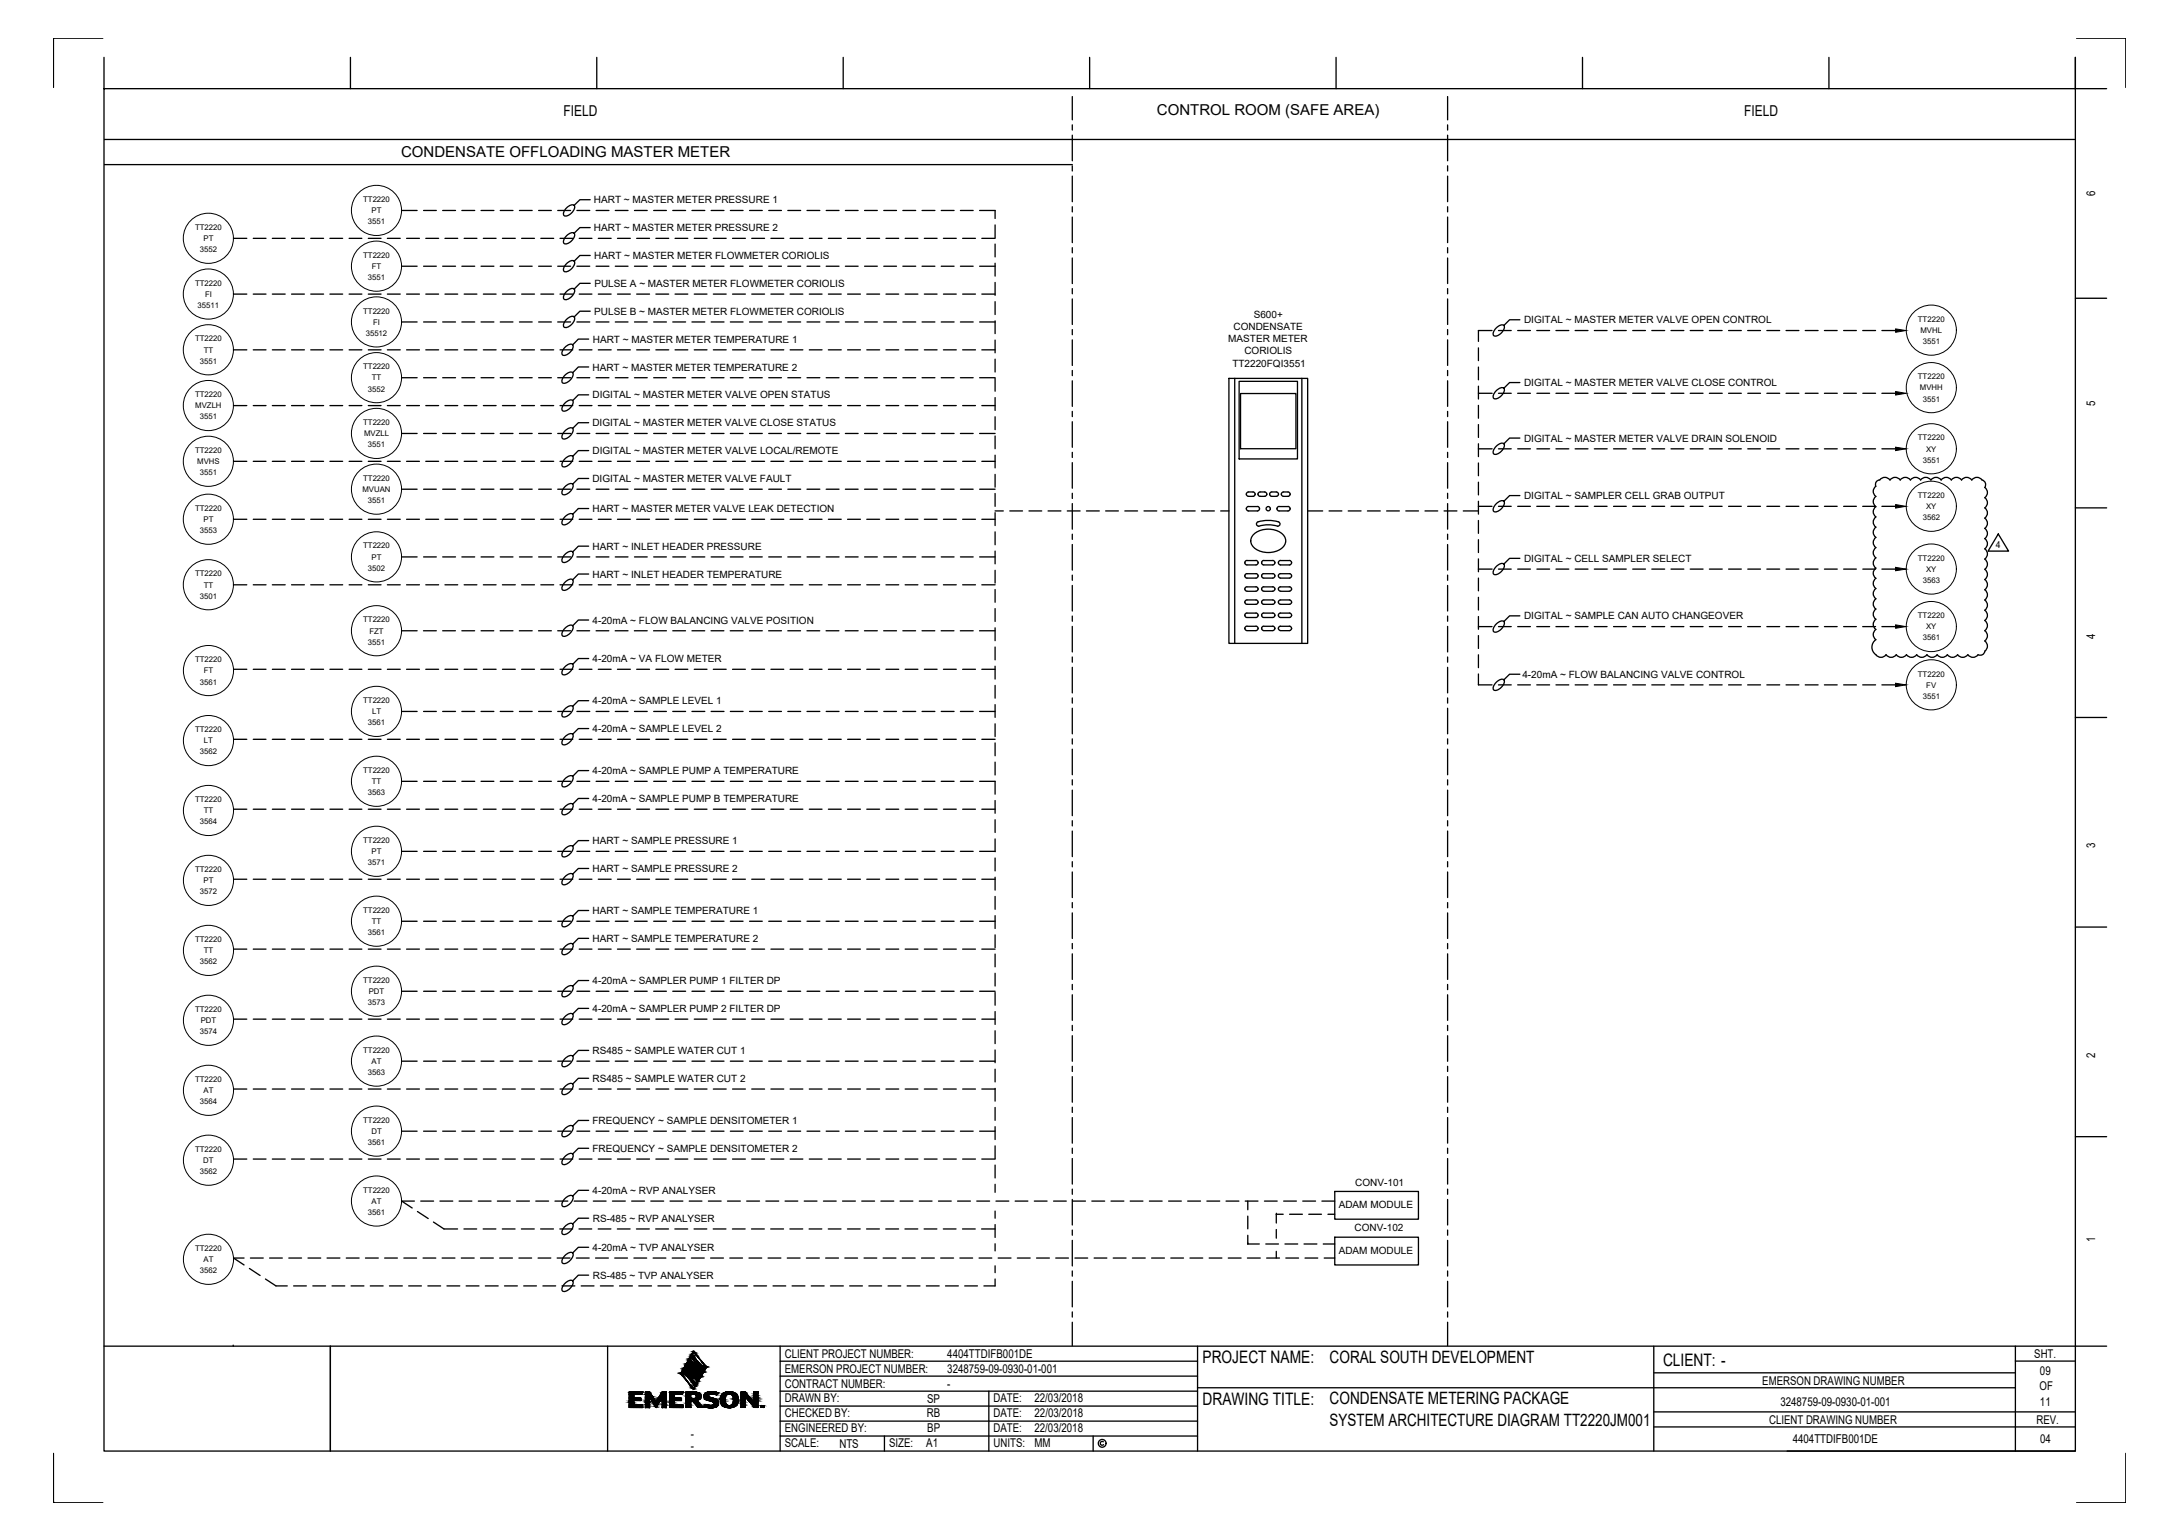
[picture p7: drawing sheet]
<svg xmlns="http://www.w3.org/2000/svg" width="420mm" height="297mm" viewBox="0 0 420 297" stroke-linecap="round" stroke-linejoin="round" font-family="sans-serif">
<defs><g id="words">
<g font-size="3.3">
<text x="232.1" y="262.9">PROJECT NAME:</text>
<text x="256.6" y="262.9">CORAL SOUTH DEVELOPMENT</text>
<text x="321" y="263.4">CLIENT: -</text>
<text x="232.1" y="270.9">DRAWING TITLE:</text>
<text x="256.6" y="270.9">CONDENSATE METERING PACKAGE</text>
<text x="256.6" y="275">SYSTEM ARCHITECTURE DIAGRAM TT2220JM001</text>
</g>
<g font-size="2.9">
<text x="108.8" y="22.4">FIELD</text>
<text x="223.3" y="22.1">CONTROL ROOM (SAFE AREA)</text>
<text x="336.6" y="22.4">FIELD</text>
<text x="77.4" y="30.4">CONDENSATE OFFLOADING MASTER METER</text>
</g>
<g font-size="2.3">
<text x="404.4" y="37.8" transform="rotate(-90 404.4 37.8)">6</text>
<text x="404.4" y="78.2" transform="rotate(-90 404.4 78.2)">5</text>
<text x="404.4" y="123.2" transform="rotate(-90 404.4 123.2)">4</text>
<text x="404.4" y="163.6" transform="rotate(-90 404.4 163.6)">3</text>
<text x="404.4" y="204" transform="rotate(-90 404.4 204)">2</text>
<text x="404.4" y="239.6" transform="rotate(-90 404.4 239.6)">1</text>
<text x="151.5" y="261.9">CLIENT PROJECT NUMBER:</text>
<text x="182.8" y="261.9">4404TTDIFB001DE</text>
<text x="392.6" y="262">SHT.</text>
<text x="151.5" y="264.8">EMERSON PROJECT NUMBER:</text>
<text x="151.5" y="267.7">CONTRACT NUMBER:</text>
<text x="182.8" y="264.8">3248759-09-0930-01-001</text>
<text x="182.8" y="267.7">-</text>
<text x="340.1" y="267.1">EMERSON DRAWING NUMBER</text>
<text x="393.6" y="268.2">OF</text>
<text x="393.7" y="265.3">09</text>
<text x="151.5" y="273.4">CHECKED BY:</text>
<text x="151.5" y="270.5">DRAWN BY:</text>
<text x="178.9" y="273.4">RB</text>
<text x="178.9" y="270.5">SP</text>
<text x="191.8" y="270.5">DATE:</text>
<text x="191.8" y="273.4">DATE:</text>
<text x="199.7" y="270.5">22/03/2018</text>
<text x="199.7" y="273.4">22/03/2018</text>
<text x="341.4" y="274.6">CLIENT DRAWING NUMBER</text>
<text x="343.6" y="271.1">3248759-09-0930-01-001</text>
<text x="393" y="274.6">REV.</text>
<text x="393.7" y="271.1">11</text>
<text x="133.4" y="277.4">-</text>
<text x="133.4" y="279.6">-</text>
<text x="151.5" y="276.3">ENGINEERED BY:</text>
<text x="151.5" y="279.2">SCALE:</text>
<text x="162" y="279.2">NTS</text>
<text x="171.6" y="279.2">SIZE:</text>
<text x="178.8" y="279.2">A1</text>
<text x="179" y="276.3">BP</text>
<text x="191.8" y="276.3">DATE:</text>
<text x="191.8" y="279.2">UNITS:</text>
<text x="199.7" y="276.3">22/03/2018</text>
<text x="199.7" y="279.2">MM</text>
<text x="346" y="278.3">4404TTDIFB001DE</text>
<text x="393.7" y="278.3">04</text>
</g>
<g font-size="1.9">
<text x="114.6" y="39.2">HART ~ MASTER METER PRESSURE 1</text>
<text x="114.6" y="44.6">HART ~ MASTER METER PRESSURE 2</text>
<text x="114.7" y="50">HART ~ MASTER METER FLOWMETER CORIOLIS</text>
<text x="114.7" y="55.4">PULSE A ~ MASTER METER FLOWMETER CORIOLIS</text>
<text x="114.7" y="60.7">PULSE B ~ MASTER METER FLOWMETER CORIOLIS</text>
<text x="238.1" y="63.7">CONDENSATE</text>
<text x="242" y="61.4">S600+</text>
<text x="294.1" y="62.4">DIGITAL ~ MASTER METER VALVE OPEN CONTROL</text>
<text x="114.3" y="71.5">HART ~ MASTER METER TEMPERATURE 2</text>
<text x="114.4" y="66.1">HART ~ MASTER METER TEMPERATURE 1</text>
<text x="237.1" y="66">MASTER METER</text>
<text x="237.9" y="70.7">TT2220FQI3551</text>
<text x="240.2" y="68.4">CORIOLIS</text>
<text x="114.3" y="76.9">DIGITAL ~ MASTER METER VALVE OPEN STATUS</text>
<text x="294.1" y="74.5">DIGITAL ~ MASTER METER VALVE CLOSE CONTROL</text>
<text x="114.3" y="82.2">DIGITAL ~ MASTER METER VALVE CLOSE STATUS</text>
<text x="114.3" y="87.6">DIGITAL ~ MASTER METER VALVE LOCAL/REMOTE</text>
<text x="294.1" y="85.2">DIGITAL ~ MASTER METER VALVE DRAIN SOLENOID</text>
<text x="114.3" y="93">DIGITAL ~ MASTER METER VALVE FAULT</text>
<text x="114.3" y="98.8">HART ~ MASTER METER VALVE LEAK DETECTION</text>
<text x="294.1" y="96.3">DIGITAL ~ SAMPLER CELL GRAB OUTPUT</text>
<text x="114.3" y="106">HART ~ INLET HEADER PRESSURE</text>
<text x="114.3" y="111.4">HART ~ INLET HEADER TEMPERATURE</text>
<text x="294.1" y="108.4">DIGITAL ~ CELL SAMPLER SELECT</text>
<text x="294.1" y="119.5">DIGITAL ~ SAMPLE CAN AUTO CHANGEOVER</text>
<text x="114.3" y="120.3">4-20mA ~ FLOW BALANCING VALVE POSITION</text>
<text x="114.3" y="127.7">4-20mA ~ VA FLOW METER</text>
<text x="293.8" y="130.8">4-20mA ~ FLOW BALANCING VALVE CONTROL</text>
<text x="114.3" y="135.8">4-20mA ~ SAMPLE LEVEL 1</text>
<text x="114.3" y="141.2">4-20mA ~ SAMPLE LEVEL 2</text>
<text x="114.3" y="149.3">4-20mA ~ SAMPLE PUMP A TEMPERATURE</text>
<text x="114.3" y="154.7">4-20mA ~ SAMPLE PUMP B TEMPERATURE</text>
<text x="114.3" y="162.8">HART ~ SAMPLE PRESSURE 1</text>
<text x="114.3" y="168.2">HART ~ SAMPLE PRESSURE 2</text>
<text x="114.3" y="176.3">HART ~ SAMPLE TEMPERATURE 1</text>
<text x="114.3" y="181.7">HART ~ SAMPLE TEMPERATURE 2</text>
<text x="114.3" y="189.8">4-20mA ~ SAMPLER PUMP 1 FILTER DP</text>
<text x="114.3" y="195.2">4-20mA ~ SAMPLER PUMP 2 FILTER DP</text>
<text x="114.3" y="203.3">RS485 ~ SAMPLE WATER CUT 1</text>
<text x="114.3" y="208.7">RS485 ~ SAMPLE WATER CUT 2</text>
<text x="114.3" y="216.8">FREQUENCY ~ SAMPLE DENSITOMETER 1</text>
<text x="114.3" y="222.2">FREQUENCY ~ SAMPLE DENSITOMETER 2</text>
<text x="114.3" y="230.3">4-20mA ~ RVP ANALYSER</text>
<text x="258.4" y="233.1">ADAM MODULE</text>
<text x="261.6" y="228.7">CONV-101</text>
<text x="114.4" y="235.7">RS-485 ~ RVP ANALYSER</text>
<text x="261.4" y="237.5">CONV-102</text>
<text x="114.3" y="241.3">4-20mA ~ TVP ANALYSER</text>
<text x="258.4" y="241.9">ADAM MODULE</text>
<text x="114.4" y="246.7">RS-485 ~ TVP ANALYSER</text>
</g>
<text font-size="1.8" x="385.2" y="105.6">4</text>
<g font-size="1.5">
<text x="70.1" y="39">TT2220</text>
<text x="71.7" y="41.1">PT</text>
<text x="37.6" y="44.3">TT2220</text>
<text x="39.3" y="46.5">PT</text>
<text x="71" y="43.3">3551</text>
<text x="38.6" y="48.7">3552</text>
<text x="70.1" y="49.7">TT2220</text>
<text x="71.8" y="51.9">FT</text>
<text x="37.6" y="55.1">TT2220</text>
<text x="38.1" y="59.4">35511</text>
<text x="39.6" y="57.3">FI</text>
<text x="71" y="54">3551</text>
<text x="37.6" y="65.8">TT2220</text>
<text x="70.1" y="60.5">TT2220</text>
<text x="70.6" y="64.8">35512</text>
<text x="72" y="62.6">FI</text>
<text x="370.1" y="62.1">TT2220</text>
<text x="370.7" y="64.2">MVHL</text>
<text x="38.6" y="70.1">3551</text>
<text x="39.3" y="68">TT</text>
<text x="70.1" y="71.2">TT2220</text>
<text x="371.1" y="66.4">3551</text>
<text x="37.6" y="76.6">TT2220</text>
<text x="71" y="75.5">3552</text>
<text x="71.8" y="73.4">TT</text>
<text x="370.1" y="73.2">TT2220</text>
<text x="370.5" y="75.3">MVHH</text>
<text x="371.1" y="77.4">3551</text>
<text x="37.7" y="78.8">MVZLH</text>
<text x="38.6" y="80.9">3551</text>
<text x="70.1" y="82">TT2220</text>
<text x="37.6" y="87.4">TT2220</text>
<text x="38.1" y="89.5">MVHS</text>
<text x="70.3" y="84.1">MVZLL</text>
<text x="71" y="86.3">3551</text>
<text x="370.1" y="84.9">TT2220</text>
<text x="371.1" y="89.2">3551</text>
<text x="371.7" y="87.1">XY</text>
<text x="38.6" y="91.7">3551</text>
<text x="70" y="94.9">MVUAN</text>
<text x="70.1" y="92.7">TT2220</text>
<text x="37.6" y="98.6">TT2220</text>
<text x="39.3" y="100.7">PT</text>
<text x="71" y="97">3551</text>
<text x="370.1" y="96">TT2220</text>
<text x="371.1" y="100.3">3562</text>
<text x="371.7" y="98.2">XY</text>
<text x="38.6" y="102.8">3553</text>
<text x="70.1" y="105.8">TT2220</text>
<text x="71.7" y="107.9">PT</text>
<text x="37.6" y="111.2">TT2220</text>
<text x="39.3" y="113.3">TT</text>
<text x="71" y="110.1">3502</text>
<text x="370.1" y="108.1">TT2220</text>
<text x="371.1" y="112.4">3563</text>
<text x="371.7" y="110.3">XY</text>
<text x="38.6" y="115.5">3501</text>
<text x="370.1" y="119.2">TT2220</text>
<text x="70.1" y="120.1">TT2220</text>
<text x="71" y="124.4">3551</text>
<text x="71.3" y="122.2">FZT</text>
<text x="371.1" y="123.5">3561</text>
<text x="371.7" y="121.4">XY</text>
<text x="37.7" y="127.7">TT2220</text>
<text x="39.3" y="129.9">FT</text>
<text x="370.1" y="130.5">TT2220</text>
<text x="38.6" y="132">3561</text>
<text x="70.1" y="135.6">TT2220</text>
<text x="71.8" y="137.8">LT</text>
<text x="371.1" y="134.8">3551</text>
<text x="371.8" y="132.7">FV</text>
<text x="37.7" y="141.2">TT2220</text>
<text x="39.4" y="143.4">LT</text>
<text x="71" y="139.9">3561</text>
<text x="38.6" y="145.5">3562</text>
<text x="70.1" y="149.1">TT2220</text>
<text x="37.7" y="154.7">TT2220</text>
<text x="71" y="153.4">3563</text>
<text x="71.8" y="151.3">TT</text>
<text x="38.6" y="159">3564</text>
<text x="39.3" y="156.9">TT</text>
<text x="70.1" y="162.6">TT2220</text>
<text x="71" y="166.9">3571</text>
<text x="71.7" y="164.7">PT</text>
<text x="37.7" y="168.2">TT2220</text>
<text x="38.6" y="172.5">3572</text>
<text x="39.3" y="170.4">PT</text>
<text x="70.1" y="176.1">TT2220</text>
<text x="71.8" y="178.2">TT</text>
<text x="37.7" y="181.7">TT2220</text>
<text x="39.3" y="183.9">TT</text>
<text x="71" y="180.4">3561</text>
<text x="38.6" y="186">3562</text>
<text x="70.1" y="189.6">TT2220</text>
<text x="71.2" y="191.7">PDT</text>
<text x="37.7" y="195.2">TT2220</text>
<text x="38.7" y="197.4">PDT</text>
<text x="71" y="193.9">3573</text>
<text x="38.6" y="199.5">3574</text>
<text x="70.1" y="203.1">TT2220</text>
<text x="37.7" y="208.7">TT2220</text>
<text x="71" y="207.4">3563</text>
<text x="71.7" y="205.2">AT</text>
<text x="38.6" y="213">3564</text>
<text x="39.3" y="210.8">AT</text>
<text x="70.1" y="216.6">TT2220</text>
<text x="71" y="220.9">3561</text>
<text x="71.7" y="218.7">DT</text>
<text x="37.7" y="222.2">TT2220</text>
<text x="38.6" y="226.5">3562</text>
<text x="39.2" y="224.3">DT</text>
<text x="70.1" y="230.1">TT2220</text>
<text x="71.7" y="232.2">AT</text>
<text x="71" y="234.4">3561</text>
<text x="37.7" y="241.3">TT2220</text>
<text x="38.6" y="245.6">3562</text>
<text x="39.3" y="243.4">AT</text>
</g>
</g></defs>
<!-- layer: EQUIP -->
<g fill="none" stroke="#000" stroke-width=".25">
<path d="M237.2 73h15.2v51.1h-15.2zM238.3 73v51.1M239.1 73.6h11.3v14.9h-11.3zM239.4 75.9h10.7v10.7h-10.7zM251.3 73v51.1M240.6 95.1l.4-.2h.8l.4 .2v.2l-.2 .4h-1l-.4-.2zM240.6 97.9l.4-.2h1.7l.3 .2 .1 .2-.2 .4-.2 .1h-1.7l-.4-.3zM243.2 94.9l-.4 .2v.2v.2l.4 .2M243.2 94.9h.9M243.2 95.7h.9M244.1 94.9h.2l.2 .4-.2 .4h-.2M245 95.3l.2 .4h1.1"/>
<path d="M245.1 95.3h.1M246.3 94.9l.4 .2v.2l-.2 .4h-.2M246.3 94.9h-1.1l-.2 .4M246.9 97.7a.43 .43 0 0 0-.4 .4 .43 .43 0 0 0 .4 .5M246.9 97.7h1.7l.3 .2 .1 .2-.1 .2-.3 .3h-1.7M247.3 95.3l.2-.4h1.1l.3 .2 .1 .2-.1 .2-.3 .2h-1.1l-.2-.4M247.3 95.3h.1M240.2 118.6l.3-.3 1.9-.1 .4 .2v.3l-.2 .3-.2 .1h-1.7l-.2-.1-.3-.3M240.2 113.6l.3-.4h1.9l.4 .2v.2v.2l-.4 .2M240.2 113.6l.3 .4h.2M240.3 108.5v.1M240.3 111.1h.1"/>
<path d="M240.3 113.6h.1M240.3 116.1v.1M240.3 118.7h.1M240.3 115.9l.4-.2h1.7a.42 .42 0 0 1 .4 .4 .42 .42 0 0 1-.4 .5h-1.7a.42 .42 0 0 1-.4-.7zM240.3 110.8l.4-.2 1.9 .1a.44 .44 0 0 1 .2 .5 .44 .44 0 0 1-.4 .3l-1.9-.1-.3-.3zM240.7 108.1l-.4 .2-.1 .2M240.7 114h1.7M240.7 108.1h1.7M242.1 102.9a4.4 4.4 0 0 1 5.7 .4 1.82 1.82 0 0 1-.9 2.8 4.4 4.4 0 0 1-5.2-.8 1.67 1.67 0 0 1 .4-2.4zM242.4 108.1l.4 .2v.3v.2l-.4 .2h-1.7l-.2-.1-.3-.3M242.6 100.8a6.3 6.3 0 0 1 4.3 0 .44 .44 0 0 1 .1 .4 .44 .44 0 0 1-.4 .3l-1.8-.3-1.9 .3a.43 .43 0 0 1-.4-.3 .43 .43 0 0 1 .1-.4zM242.8 111.1h.1"/>
<path d="M242.8 116.1v.1M243.5 118.6l.2-.3 1.9-.1 .4 .2v.3v.2l-.4 .2h-1.7l-.2-.1-.2-.3M243.5 113.6l.2-.4h1.9l.4 .2v.2v.2l-.4 .2M243.5 113.6l.2 .4h.2M243.5 108.5v.1M243.5 111.1h.1M243.5 113.6h.1M243.5 116.1v.1M243.5 118.7h.1M243.5 115.9l.4-.2h1.7a.42 .42 0 0 1 .4 .4 .42 .42 0 0 1-.4 .5h-1.7a.42 .42 0 0 1-.4-.7zM243.5 110.8l.4-.2 1.9 .1a.44 .44 0 0 1 .2 .5 .44 .44 0 0 1-.4 .3l-1.9-.1-.2-.3zM243.9 108.1l-.4 .2v.2"/>
<path d="M243.9 114h1.7M243.9 108.1h1.7M245.6 108.1l.4 .2v.2v.3l-.4 .2h-1.7l-.2-.1-.2-.3M246 111.1h.1M246 116.1v.1M246.7 111.1h.1M246.7 116.1v.1M246.8 115.9l.3-.2h1.8a.42 .42 0 0 1 .4 .4 .42 .42 0 0 1-.4 .5h-1.8a.42 .42 0 0 1-.3-.7zM246.8 110.8l.3-.1h2a.44 .44 0 0 1 .2 .5 .44 .44 0 0 1-.4 .3l-2-.1-.2-.3zM247.1 108.1l-.3 .2-.1 .3 .2 .3 .2 .1h1.8l.2-.1 .2-.3M247.1 114h1.8M247.1 108.1h1.8"/>
<path d="M248.9 108.1l.2 .1 .2 .3M249.3 118.6l-.2-.3-2-.1-.3 .2-.1 .3 .2 .3 .2 .1h1.8l.2-.1 .2-.3M249.3 113.6l-.2 .4h-.2M249.3 113.6l-.2-.4h-.2h-2l-.2 .4 .1 .2 .3 .2M249.3 108.5v.1M249.3 111.1h.1M249.3 113.6h.1M249.3 116.1v.1M249.3 118.7h.1M240.3 121.2h.1M240.7 120.8a.43 .43 0 0 0-.5 .4 .43 .43 0 0 0 .5 .4h1.7h.2l.2-.4M240.7 120.8h1.7"/>
<path d="M242.4 120.8l.4 .2v.2M242.8 121.2h.1M243.5 121.2h.1M243.9 120.8a.43 .43 0 0 0-.4 .4 .43 .43 0 0 0 .4 .4h1.7h.2l.2-.4M243.9 120.8h1.7M245.6 120.8l.4 .2v.2M246 121.2h.1M246.7 121.2h.1M247.1 120.8l-.3 .2-.1 .2M247.1 120.8h1.8M248.9 120.8a.42 .42 0 0 1 .4 .4 .42 .42 0 0 1-.4 .4h-1.8l-.3-.2-.1-.2M249.3 121.2h.1"/>
<path d="M257.6 229.8h16.2v5.4h-16.2zM257.6 238.6h16.2v5.4h-16.2z"/>
<circle cx="244.8" cy="98.1" r=".41"/>
</g>
<!-- layer: TEXTFRAME -->
<path d="M20.1 26.9h380.4M20.1 31.8h186.9" fill="none" stroke="#000" stroke-width=".25"/>
<!-- layer: CentreLine -->
<g fill="none" stroke="#000" stroke-width=".25">
<path d="M207 18.6v4.5M279.4 18.6v4.5M207 24.1v1M207 26.1v4.9M207 32v1M207 34v4.9M207 39.9v1M279.4 24.1v1M279.4 26.1v4.9M279.4 32v1M279.4 34v4.9M279.4 39.9v1"/>
<path d="M207 41.9v4.9M207 47.8v1M207 49.8v4.9M207 55.7v1M207 57.7v4.9M279.4 41.9v4.9M279.4 47.8v1M279.4 49.8v4.9M279.4 55.7v1M279.4 57.7v4.9M207 63.6v1M207 65.6v4.9"/>
<path d="M207 71.5v1M207 73.4v5M207 79.4v.9M279.4 63.6v1M279.4 65.6v4.9M279.4 71.5v1M279.4 73.4v5M279.4 79.4v.9M207 81.3v5M207 87.2v1M207 89.2v5M207 95.1v1"/>
<path d="M207 97.1v5M279.4 81.3v5M279.4 87.2v1M279.4 89.2v5M279.4 95.1v1M279.4 97.1v5M207 103v1M207 105v5M207 110.9v1M207 112.9v5M207 118.8v1M279.4 103v1"/>
<path d="M279.4 105v5M279.4 110.9v1M279.4 112.9v5M279.4 118.8v1M207 120.8v5M207 126.7v1M207 128.7v4.9M207 134.6v1M207 136.6v4.9M279.4 120.8v5M279.4 126.7v1M279.4 128.7v4.9"/>
<path d="M279.4 134.6v1M279.4 136.6v4.9M207 142.5v1M207 144.5v4.9M207 150.4v1M207 152.4v4.9M207 158.3v1M279.4 142.5v1M279.4 144.5v4.9M279.4 150.4v1M279.4 152.4v4.9M279.4 158.3v1"/>
<path d="M207 160.3v4.9M207 166.2v1M207 168.2v4.9M207 174.1v1M207 176.1v4.9M279.4 160.3v4.9M279.4 166.2v1M279.4 168.2v4.9M279.4 174.1v1M279.4 176.1v4.9M207 182v1M207 184v4.9"/>
<path d="M207 189.9v1M207 191.9v4.9M207 197.8v1M207 199.8v4.9M279.4 182v1M279.4 184v4.9M279.4 189.9v1M279.4 191.9v4.9M279.4 197.8v1M279.4 199.8v4.9M207 205.7v1M207 207.7v4.9"/>
<path d="M207 213.6v1M207 215.6v4.9M279.4 205.7v1M279.4 207.7v4.9M279.4 213.6v1M279.4 215.6v4.9M207 221.5v1M207 223.5v4.9M207 229.4v1M207 231.4v4.9M207 237.3v1M207 239.2v5"/>
<path d="M279.4 221.5v1M279.4 223.5v4.9M279.4 229.4v1M279.4 231.4v4.9M279.4 237.3v1M279.4 239.2v5M207 245.2v.9M207 247.1v5M207 253v1M207 255v4.5M279.4 245.2v.9M279.4 247.1v5"/>
<path d="M279.4 253v1M279.4 255v4.5"/>
</g>
<!-- layer: WIRE -->
<g fill="none" stroke="#000" stroke-width=".25">
<path d="M45.1 46h2.5M45.1 56.7h2.5M48.9 46h2.4M48.9 56.7h2.4M52.6 46h2.4M52.6 56.7h2.4M56.3 46h2.4M56.3 56.7h2.4M60 46h2.4M60 56.7h2.4M63.7 46h2.4M63.7 56.7h2.4"/>
<path d="M67.4 46h2.4M67.4 56.7h2.4M71.1 46h2.4M71.1 56.7h2.4M74.8 46h2.4M74.8 56.7h2.4M77.5 40.6h3M77.5 51.4h3M78.5 46h2.4M78.5 56.7h2.4M81.8 40.6h2.4M81.8 51.4h2.4"/>
<path d="M82.2 46h2.5M82.2 56.7h2.5M85.4 40.6h2.5M85.4 51.4h2.5M85.9 46h2.4M85.9 56.7h2.4M89.1 40.6h2.5M89.1 51.4h2.5M89.6 46h2.4M89.6 56.7h2.4M92.8 40.6h2.5M92.8 51.4h2.5"/>
<path d="M93.3 46h2.4M93.3 56.7h2.4M96.5 40.6h2.5M96.5 51.4h2.5M97 46h2.4M97 56.7h2.4M100.3 40.6h2.4M100.3 51.4h2.4M100.7 46h2.5M100.7 56.7h2.5M104 40.6h2.4M104 51.4h2.4"/>
<path d="M104.4 46h2.5M104.4 56.7h2.5M107.6 40.6h2.5M107.6 51.4h2.5M108.1 46h2.4M108.1 56.7h2.4M111.3 40.6h2.5M111.3 51.4h2.5M111.8 46h2.4M111.8 56.7h2.4M115 40.6h2.5M115 51.4h2.5"/>
<path d="M115.5 46h2.4M115.5 56.7h2.4M118.8 40.6h2.4M118.8 51.4h2.4M119.2 46h2.5M119.2 56.7h2.5M122.5 40.6h2.4M122.5 51.4h2.4M122.9 46h2.5M122.9 56.7h2.5M126.2 40.6h2.4M126.2 51.4h2.4"/>
<path d="M126.6 46h2.5M126.6 56.7h2.5M129.8 40.6h2.5M129.8 51.4h2.5M130.3 46h2.4M130.3 56.7h2.4M133.5 40.6h2.5M133.5 51.4h2.5M134 46h2.4M134 56.7h2.4M137.3 40.6h2.4M137.3 51.4h2.4"/>
<path d="M137.7 46h2.5M137.7 56.7h2.5M141 40.6h2.4M141 51.4h2.4M141.4 46h2.5M141.4 56.7h2.5M144.7 40.6h2.4M144.7 51.4h2.4M145.1 46h2.5M145.1 56.7h2.5M148.4 40.6h2.4M148.4 51.4h2.4"/>
<path d="M148.8 46h2.5M148.8 56.7h2.5M152 40.6h2.5M152 51.4h2.5M152.5 46h2.4M152.5 56.7h2.4M155.8 40.6h2.4M155.8 51.4h2.4M156.2 46h2.5M156.2 56.7h2.5M159.5 40.6h2.4M159.5 51.4h2.4"/>
<path d="M159.9 46h2.5M159.9 56.7h2.5M163.2 40.6h2.4M163.2 51.4h2.4M163.6 46h2.5M163.6 56.7h2.5M166.9 40.6h2.4M166.9 51.4h2.4M167.3 46h2.5M167.3 56.7h2.5M170.6 40.6h2.4M170.6 51.4h2.4"/>
<path d="M171 46h2.4M171 56.7h2.4M174.3 40.6h2.4M174.3 51.4h2.4M174.7 46h2.5M174.7 56.7h2.5M178 40.6h2.4M178 51.4h2.4M178.4 46h2.5M178.4 56.7h2.5M181.7 40.6h2.4M181.7 51.4h2.4"/>
<path d="M182.1 46h2.5M182.1 56.7h2.5M185.4 40.6h2.4M185.4 51.4h2.4M185.8 46h2.5M185.8 56.7h2.5M189.1 40.6h3v1.5M189.1 51.4h3M189.5 46h2.6M189.5 56.7h2.6M192.1 43.4v2.4M192.1 47.1v2.5"/>
<path d="M192.1 50.8v2.5M192.1 54.5v2.5M192.1 58.2v2.5M45.1 67.5h2.5M45.1 78.2h2.5M48.9 67.5h2.4M48.9 78.2h2.4M52.6 67.5h2.4M52.6 78.2h2.4M56.3 67.5h2.4M56.3 78.2h2.4M60 67.5h2.4"/>
<path d="M60 78.2h2.4M63.7 67.5h2.4M63.7 78.2h2.4M67.4 67.5h2.4M67.4 78.2h2.4M71.1 67.5h2.4M71.1 78.2h2.4M74.8 67.5h2.4M74.8 78.2h2.4M77.5 72.9h3M77.5 62.1h3M78.5 67.5h2.4"/>
<path d="M78.5 78.2h2.4M81.8 72.9h2.4M81.8 62.1h2.4M82.2 67.5h2.5M82.2 78.2h2.5M85.4 72.9h2.5M85.4 62.1h2.5M85.9 67.5h2.4M85.9 78.2h2.4M89.1 72.9h2.5M89.1 62.1h2.5M89.6 67.5h2.4"/>
<path d="M89.6 78.2h2.4M92.8 72.9h2.5M92.8 62.1h2.5M93.3 67.5h2.4M93.3 78.2h2.4M96.5 72.9h2.5M96.5 62.1h2.5M97 67.5h2.4M97 78.2h2.4M100.3 72.9h2.4M100.3 62.1h2.4M100.7 67.5h2.5"/>
<path d="M100.7 78.2h2.5M104 72.9h2.4M104 62.1h2.4M104.4 67.5h2.5M104.4 78.2h2.5M107.6 72.9h2.5M107.6 62.1h2.5M108.1 67.5h2.4M108.1 78.2h2.4M111.3 72.9h2.5M111.3 62.1h2.5M111.8 67.5h2.4"/>
<path d="M111.8 78.2h2.4M115 72.9h2.5M115 62.1h2.5M115.5 67.5h2.4M115.5 78.2h2.4M118.8 72.9h2.4M118.8 62.1h2.4M119.2 67.5h2.5M119.2 78.2h2.5M122.5 72.9h2.4M122.5 62.1h2.4M122.9 67.5h2.5"/>
<path d="M122.9 78.2h2.5M126.2 72.9h2.4M126.2 62.1h2.4M126.6 67.5h2.5M126.6 78.2h2.5M129.8 72.9h2.5M129.8 62.1h2.5M130.3 67.5h2.4M130.3 78.2h2.4M133.5 72.9h2.5M133.5 62.1h2.5M134 67.5h2.4"/>
<path d="M134 78.2h2.4M137.3 72.9h2.4M137.3 62.1h2.4M137.7 67.5h2.5M137.7 78.2h2.5M141 72.9h2.4M141 62.1h2.4M141.4 67.5h2.5M141.4 78.2h2.5M144.7 72.9h2.4M144.7 62.1h2.4M145.1 67.5h2.5"/>
<path d="M145.1 78.2h2.5M148.4 72.9h2.4M148.4 62.1h2.4M148.8 67.5h2.5M148.8 78.2h2.5M152 72.9h2.5M152 62.1h2.5M152.5 67.5h2.4M152.5 78.2h2.4M155.8 72.9h2.4M155.8 62.1h2.4M156.2 67.5h2.5"/>
<path d="M156.2 78.2h2.5M159.5 72.9h2.4M159.5 62.1h2.4M159.9 67.5h2.5M159.9 78.2h2.5M163.2 72.9h2.4M163.2 62.1h2.4M163.6 67.5h2.5M163.6 78.2h2.5M166.9 72.9h2.4M166.9 62.1h2.4M167.3 67.5h2.5"/>
<path d="M167.3 78.2h2.5M170.6 72.9h2.4M170.6 62.1h2.4M171 67.5h2.4M171 78.2h2.4M174.3 72.9h2.4M174.3 62.1h2.4M174.7 67.5h2.5M174.7 78.2h2.5M178 72.9h2.4M178 62.1h2.4M178.4 67.5h2.5"/>
<path d="M178.4 78.2h2.5M181.7 72.9h2.4M181.7 62.1h2.4M182.1 67.5h2.5M182.1 78.2h2.5M185.4 72.9h2.4M185.4 62.1h2.4M185.8 67.5h2.5M185.8 78.2h2.5M189.1 72.9h3M189.1 62.1h3M189.5 67.5h2.6"/>
<path d="M189.5 78.2h2.6M192.1 61.9v2.4M192.1 65.6v2.5M192.1 69.3v2.5M192.1 73v2.5M192.1 76.7v2.5M285.3 67.1v2.5M285.3 70.8v2.5M285.3 74.5v2.5M285.3 78.2v2.5M285.3 75.9h2.7M288 63.8h-2.7v2"/>
<path d="M289.2 63.8h2.5M289.2 75.9h2.5M292.9 63.8h2.5M292.9 75.9h2.5M296.6 63.8h2.5M296.6 75.9h2.5M300.3 63.8h2.5M300.3 75.9h2.5M304 63.8h2.5M304 75.9h2.5M307.7 63.8h2.5M307.7 75.9h2.5"/>
<path d="M311.4 63.8h2.5M311.4 75.9h2.5M315.1 63.8h2.5M315.1 75.9h2.5M318.8 63.8h2.5M318.8 75.9h2.5M322.5 63.8h2.5M322.5 75.9h2.5M326.2 63.8h2.5M326.2 75.9h2.5M329.9 63.8h2.5M329.9 75.9h2.5"/>
<path d="M333.6 63.8h2.5M333.6 75.9h2.5M337.3 63.8h2.5M337.3 75.9h2.5M341 63.8h2.5M341 75.9h2.5M344.7 63.8h2.5M344.7 75.9h2.5M348.4 63.8h2.5M348.4 75.9h2.5M352.1 63.8h2.5M352.1 75.9h2.5"/>
<path d="M355.8 63.8h2.5M355.8 75.9h2.5M359.5 63.8h2.5M359.5 75.9h2.5M363.2 63.8h2.7M363.2 75.9h2.7M45.1 89h2.5M48.9 89h2.4M52.6 89h2.4M56.3 89h2.4M60 89h2.4M63.7 89h2.4"/>
<path d="M67.4 89h2.4M71.1 89h2.4M74.8 89h2.4M77.5 83.6h3M77.5 94.4h3M78.5 89h2.4M81.8 83.6h2.4M81.8 94.4h2.4M82.2 89h2.5M85.4 83.6h2.5M85.4 94.4h2.5M85.9 89h2.4"/>
<path d="M89.1 83.6h2.5M89.1 94.4h2.5M89.6 89h2.4M92.8 83.6h2.5M92.8 94.4h2.5M93.3 89h2.4M96.5 83.6h2.5M96.5 94.4h2.5M97 89h2.4M100.3 83.6h2.4M100.3 94.4h2.4M100.7 89h2.5"/>
<path d="M104 83.6h2.4M104 94.4h2.4M104.4 89h2.5M107.6 83.6h2.5M107.6 94.4h2.5M108.1 89h2.4M111.3 83.6h2.5M111.3 94.4h2.5M111.8 89h2.4M115 83.6h2.5M115 94.4h2.5M115.5 89h2.4"/>
<path d="M118.8 83.6h2.4M118.8 94.4h2.4M119.2 89h2.5M122.5 83.6h2.4M122.5 94.4h2.4M122.9 89h2.5M126.2 83.6h2.4M126.2 94.4h2.4M126.6 89h2.5M129.8 83.6h2.5M129.8 94.4h2.5M130.3 89h2.4"/>
<path d="M133.5 83.6h2.5M133.5 94.4h2.5M134 89h2.4M137.3 83.6h2.4M137.3 94.4h2.4M137.7 89h2.5M141 83.6h2.4M141 94.4h2.4M141.4 89h2.5M144.7 83.6h2.4M144.7 94.4h2.4M145.1 89h2.5"/>
<path d="M148.4 83.6h2.4M148.4 94.4h2.4M148.8 89h2.5M152 83.6h2.5M152 94.4h2.5M152.5 89h2.4M155.8 83.6h2.4M155.8 94.4h2.4M156.2 89h2.5M159.5 83.6h2.4M159.5 94.4h2.4M159.9 89h2.5"/>
<path d="M163.2 83.6h2.4M163.2 94.4h2.4M163.6 89h2.5M166.9 83.6h2.4M166.9 94.4h2.4M167.3 89h2.5M170.6 83.6h2.4M170.6 94.4h2.4M171 89h2.4M174.3 83.6h2.4M174.3 94.4h2.4M174.7 89h2.5"/>
<path d="M178 83.6h2.4M178 94.4h2.4M178.4 89h2.5M181.7 83.6h2.4M181.7 94.4h2.4M182.1 89h2.5M185.4 83.6h2.4M185.4 94.4h2.4M185.8 89h2.5M189.1 83.6h3M189.1 94.4h3M189.5 89h2.6"/>
<path d="M192.1 98.6h1.5M192.1 80.4v2.5M192.1 84.1v2.5M192.1 87.8v2.5M192.1 91.5v2.5M192.1 95.2v2.5M192.1 98.9v2.5M194.9 98.6h2.4M198.6 98.6h2.4M202.3 98.6h2.5M206 98.6h2.5M209.7 98.6h2.5"/>
<path d="M213.4 98.6h2.4M217.1 98.6h2.4M220.8 98.6h2.5M224.5 98.6h2.5M228.2 98.6h2.5M231.9 98.6h2.5M235.6 98.6h1.6M252.4 98.6h2.9M256.5 98.6h2.5M260.2 98.6h2.5M263.9 98.6h2.5M267.6 98.6h2.5"/>
<path d="M271.3 98.6h2.5M275 98.6h2.5M278.7 98.6h2.5M282.4 98.6h2.9M285.3 81.9v2.5M285.3 85.6v2.5M285.3 89.3v2.5M285.3 93v2.5M285.3 96.7v2.5M285.3 86.6h2.7M285.3 97.7h2.7M289.2 86.6h2.5"/>
<path d="M289.2 97.7h2.5M292.9 86.6h2.5M292.9 97.7h2.5M296.6 97.7h2.5M296.6 86.6h2.5M300.3 86.6h2.5M300.3 97.7h2.5M304 86.6h2.5M304 97.7h2.5M307.7 86.6h2.5M307.7 97.7h2.5M311.4 86.6h2.5"/>
<path d="M311.4 97.7h2.5M315.1 86.6h2.5M315.1 97.7h2.5M318.8 86.6h2.5M318.8 97.7h2.5M322.5 86.6h2.5M322.5 97.7h2.5M326.2 86.6h2.5M326.2 97.7h2.5M329.9 86.6h2.5M329.9 97.7h2.5M333.6 86.6h2.5"/>
<path d="M333.6 97.7h2.5M337.3 97.7h2.5M337.3 86.6h2.5M341 86.6h2.5M341 97.7h2.5M344.7 86.6h2.5M344.7 97.7h2.5M348.4 86.6h2.5M348.4 97.7h2.5M352.1 86.6h2.5M352.1 97.7h2.5M355.8 86.6h2.5"/>
<path d="M355.8 97.7h2.5M359.5 97.7h2.5M359.5 86.6h2.5M363.2 86.6h2.7M363.2 97.7h2.7M45.1 112.8h2.5M45.1 100.2h2.5M48.9 112.8h2.4M48.9 100.2h2.4M52.6 112.8h2.4M52.6 100.2h2.4M56.3 112.8h2.4"/>
<path d="M56.3 100.2h2.4M60 112.8h2.4M60 100.2h2.4M63.7 112.8h2.4M63.7 100.2h2.4M67.4 112.8h2.4M67.4 100.2h2.4M71.1 112.8h2.4M71.1 100.2h2.4M74.8 112.8h2.4M74.8 100.2h2.4M77.5 107.4h3"/>
<path d="M78.5 112.8h2.4M78.5 100.2h2.4M81.8 107.4h2.4M82.2 112.8h2.5M82.2 100.2h2.5M85.4 107.4h2.5M85.9 112.8h2.4M85.9 100.2h2.4M89.1 107.4h2.5M89.6 112.8h2.4M89.6 100.2h2.4M92.8 107.4h2.5"/>
<path d="M93.3 112.8h2.4M93.3 100.2h2.4M96.5 107.4h2.5M97 112.8h2.4M97 100.2h2.4M100.3 107.4h2.4M100.7 112.8h2.5M100.7 100.2h2.5M104 107.4h2.4M104.4 112.8h2.5M104.4 100.2h2.5M107.6 107.4h2.5"/>
<path d="M108.1 112.8h2.4M108.1 100.2h2.4M111.3 107.4h2.5M111.8 112.8h2.4M111.8 100.2h2.4M115 107.4h2.5M115.5 112.8h2.4M115.5 100.2h2.4M118.8 107.4h2.4M119.2 112.8h2.5M119.2 100.2h2.5M122.5 107.4h2.4"/>
<path d="M122.9 112.8h2.5M122.9 100.2h2.5M126.2 107.4h2.4M126.6 112.8h2.5M126.6 100.2h2.5M129.8 107.4h2.5M130.3 112.8h2.4M130.3 100.2h2.4M133.5 107.4h2.5M134 112.8h2.4M134 100.2h2.4M137.3 107.4h2.4"/>
<path d="M137.7 112.8h2.5M137.7 100.2h2.5M141 107.4h2.4M141.4 112.8h2.5M141.4 100.2h2.5M144.7 107.4h2.4M145.1 112.8h2.5M145.1 100.2h2.5M148.4 107.4h2.4M148.8 112.8h2.5M148.8 100.2h2.5M152 107.4h2.5"/>
<path d="M152.5 112.8h2.4M152.5 100.2h2.4M155.8 107.4h2.4M156.2 112.8h2.5M156.2 100.2h2.5M159.5 107.4h2.4M159.9 112.8h2.5M159.9 100.2h2.5M163.2 107.4h2.4M163.6 112.8h2.5M163.6 100.2h2.5M166.9 107.4h2.4"/>
<path d="M167.3 112.8h2.5M167.3 100.2h2.5M170.6 107.4h2.4M171 112.8h2.4M171 100.2h2.4M174.3 107.4h2.4M174.7 112.8h2.5M174.7 100.2h2.5M178 107.4h2.4M178.4 112.8h2.5M178.4 100.2h2.5M181.7 107.4h2.4"/>
<path d="M182.1 112.8h2.5M182.1 100.2h2.5M185.4 107.4h2.4M185.8 112.8h2.5M185.8 100.2h2.5M189.1 107.4h3M189.5 112.8h2.6M189.5 100.2h2.6M192.1 102.6v2.5M192.1 106.3v2.5M192.1 110v2.5M192.1 113.7v2.5"/>
<path d="M192.1 117.4v2.5M285.3 100.4v2.5M285.3 104.1v2.5M285.3 107.8v2.5M285.3 111.5v2.5M285.3 115.2v2.5M285.3 118.9v2.5M285.3 109.8h2.7M289.2 109.8h2.5M292.9 109.8h2.5M296.6 109.8h2.5M300.3 109.8h2.5"/>
<path d="M304 109.8h2.5M307.7 109.8h2.5M311.4 109.8h2.5M315.1 109.8h2.5M318.8 109.8h2.5M322.5 109.8h2.5M326.2 109.8h2.5M329.9 109.8h2.5M333.6 109.8h2.5M337.3 109.8h2.5M341 109.8h2.5M344.7 109.8h2.5"/>
<path d="M348.4 109.8h2.5M352.1 109.8h2.5M355.8 109.8h2.5M359.5 109.8h2.5M363.2 109.8h2.7M45.1 129.1h2.5M48.9 129.1h2.4M52.6 129.1h2.4M56.3 129.1h2.4M60 129.1h2.4M63.7 129.1h2.4M67.4 129.1h2.4"/>
<path d="M71.1 129.1h2.4M74.8 129.1h2.4M77.5 121.7h3M77.5 137.2h3M78.5 129.1h2.4M81.7 121.7h2.5M81.8 137.2h2.4M82.2 129.1h2.5M85.4 121.7h2.5M85.4 137.2h2.5M85.9 129.1h2.4M89.1 121.7h2.5"/>
<path d="M89.1 137.2h2.5M89.6 129.1h2.4M92.8 121.7h2.5M92.8 137.2h2.5M93.3 129.1h2.4M96.5 121.7h2.5M96.5 137.2h2.5M97 129.1h2.4M100.2 121.7h2.5M100.3 137.2h2.4M100.7 129.1h2.5M103.9 121.7h2.5"/>
<path d="M104 137.2h2.4M104.4 129.1h2.5M107.6 121.7h2.5M107.6 137.2h2.5M108.1 129.1h2.4M111.3 121.7h2.5M111.3 137.2h2.5M111.8 129.1h2.4M115 121.7h2.5M115 137.2h2.5M115.5 129.1h2.4M118.7 121.7h2.5"/>
<path d="M118.8 137.2h2.4M119.2 129.1h2.5M122.4 121.7h2.5M122.5 137.2h2.4M122.9 129.1h2.5M126.1 121.7h2.5M126.2 137.2h2.4M126.6 129.1h2.5M129.8 121.7h2.5M129.8 137.2h2.5M130.3 129.1h2.4M133.5 121.7h2.5"/>
<path d="M133.5 137.2h2.5M134 129.1h2.4M137.2 121.7h2.5M137.3 137.2h2.4M137.7 129.1h2.5M140.9 121.7h2.5M141 137.2h2.4M141.4 129.1h2.5M144.6 121.7h2.5M144.7 137.2h2.4M145.1 129.1h2.5M148.3 121.7h2.5"/>
<path d="M148.4 137.2h2.4M148.8 129.1h2.5M152 121.7h2.5M152 137.2h2.5M152.5 129.1h2.4M155.8 121.7h2.4M155.8 137.2h2.4M156.2 129.1h2.5M159.4 121.7h2.5M159.5 137.2h2.4M159.9 129.1h2.5M163.1 121.7h2.5"/>
<path d="M163.2 137.2h2.4M163.6 129.1h2.5M166.8 121.7h2.5M166.9 137.2h2.4M167.3 129.1h2.5M170.5 121.7h2.5M170.6 137.2h2.4M171 129.1h2.4M174.3 121.7h2.4M174.3 137.2h2.4M174.7 129.1h2.5M178 121.7h2.4"/>
<path d="M178 137.2h2.4M178.4 129.1h2.5M181.6 121.7h2.5M181.7 137.2h2.4M182.1 129.1h2.5M185.3 121.7h2.5M185.4 137.2h2.4M185.8 129.1h2.5M189 121.7h3M189.1 137.2h3M189.5 129.1h2.6M192.1 121.1v2.5"/>
<path d="M192.1 124.8v2.5M192.1 128.5v2.5M192.1 132.2v2.5M192.1 135.9v2.5M192.1 139.6v2.5M285.3 122.6v2.5M285.3 126.3v2.5M285.3 130v2.1h2.7M285.3 120.9h2.7M289.2 120.9h2.5M289.2 132.1h2.5M292.9 120.9h2.5"/>
<path d="M292.9 132.1h2.5M296.6 120.9h2.5M296.6 132.1h2.5M300.3 120.9h2.5M300.3 132.1h2.5M304 120.9h2.5M304 132.1h2.5M307.7 120.9h2.5M307.7 132.1h2.5M311.4 120.9h2.5M311.4 132.1h2.5M315.1 120.9h2.5"/>
<path d="M315.1 132.1h2.5M318.8 120.9h2.5M318.8 132.1h2.5M322.5 120.9h2.5M322.5 132.1h2.5M326.2 120.9h2.5M326.2 132.1h2.5M329.9 120.9h2.5M329.9 132.1h2.5M333.6 120.9h2.5M333.6 132.1h2.5M337.3 120.9h2.5"/>
<path d="M337.3 132.1h2.5M341 120.9h2.5M341 132.1h2.5M344.7 120.9h2.5M344.7 132.1h2.5M348.4 120.9h2.5M348.4 132.1h2.5M352.1 120.9h2.5M352.1 132.1h2.5M355.8 120.9h2.5M355.8 132.1h2.5M359.5 120.9h2.5"/>
<path d="M359.5 132.1h2.5M363.2 120.9h2.7M363.2 132.1h2.7M45.1 142.6h2.5M45.1 156.1h2.5M48.9 142.6h2.4M48.9 156.1h2.4M52.6 142.6h2.4M52.6 156.1h2.4M56.3 142.6h2.4M56.3 156.1h2.4M60 142.6h2.4"/>
<path d="M60 156.1h2.4M63.7 142.6h2.4M63.7 156.1h2.4M67.4 142.6h2.4M67.4 156.1h2.4M71.1 142.6h2.4M71.1 156.1h2.4M74.8 142.6h2.4M74.8 156.1h2.4M77.5 150.7h3M78.5 142.6h2.4M78.5 156.1h2.4"/>
<path d="M81.8 150.7h2.4M82.2 142.6h2.5M82.2 156.1h2.5M85.4 150.7h2.5M85.9 142.6h2.4M85.9 156.1h2.4M89.1 150.7h2.5M89.6 142.6h2.4M89.6 156.1h2.4M92.8 150.7h2.5M93.3 142.6h2.4M93.3 156.1h2.4"/>
<path d="M96.5 150.7h2.5M97 142.6h2.4M97 156.1h2.4M100.3 150.7h2.4M100.7 142.6h2.5M100.7 156.1h2.5M104 150.7h2.4M104.4 142.6h2.5M104.4 156.1h2.5M107.6 150.7h2.5M108.1 142.6h2.4M108.1 156.1h2.4"/>
<path d="M111.3 150.7h2.5M111.8 142.6h2.4M111.8 156.1h2.4M115 150.7h2.5M115.5 142.6h2.4M115.5 156.1h2.4M118.8 150.7h2.4M119.2 142.6h2.5M119.2 156.1h2.5M122.5 150.7h2.4M122.9 142.6h2.5M122.9 156.1h2.5"/>
<path d="M126.2 150.7h2.4M126.6 142.6h2.5M126.6 156.1h2.5M129.8 150.7h2.5M130.3 142.6h2.4M130.3 156.1h2.4M133.5 150.7h2.5M134 142.6h2.4M134 156.1h2.4M137.3 150.7h2.4M137.7 142.6h2.5M137.7 156.1h2.5"/>
<path d="M141 150.7h2.4M141.4 142.6h2.5M141.4 156.1h2.5M144.7 150.7h2.4M145.1 142.6h2.5M145.1 156.1h2.5M148.4 150.7h2.4M148.8 142.6h2.5M148.8 156.1h2.5M152 150.7h2.5M152.5 142.6h2.4M152.5 156.1h2.4"/>
<path d="M155.8 150.7h2.4M156.2 142.6h2.5M156.2 156.1h2.5M159.5 150.7h2.4M159.9 142.6h2.5M159.9 156.1h2.5M163.2 150.7h2.4M163.6 142.6h2.5M163.6 156.1h2.5M166.9 150.7h2.4M167.3 142.6h2.5M167.3 156.1h2.5"/>
<path d="M170.6 150.7h2.4M171 142.6h2.4M171 156.1h2.4M174.3 150.7h2.4M174.7 142.6h2.5M174.7 156.1h2.5M178 150.7h2.4M178.4 142.6h2.5M178.4 156.1h2.5M181.7 150.7h2.4M182.1 142.6h2.5M182.1 156.1h2.5"/>
<path d="M185.4 150.7h2.4M185.8 142.6h2.5M185.8 156.1h2.5M189.1 150.7h3v2.5M189.5 142.6h2.6M189.5 156.1h2.6M192.1 143.3v2.5M192.1 147v2.5M192.1 154.4v2.5M192.1 158.1v2.5M45.1 169.6h2.5M48.9 169.6h2.4"/>
<path d="M52.6 169.6h2.4M56.3 169.6h2.4M60 169.6h2.4M63.7 169.6h2.4M67.4 169.6h2.4M71.1 169.6h2.4M74.8 169.6h2.4M77.5 164.2h3M77.5 177.7h3M78.5 169.6h2.4M81.8 164.2h2.4M81.8 177.7h2.4"/>
<path d="M82.2 169.6h2.5M85.4 164.2h2.5M85.4 177.7h2.5M85.9 169.6h2.4M89.1 164.2h2.5M89.1 177.7h2.5M89.6 169.6h2.4M92.8 164.2h2.5M92.8 177.7h2.5M93.3 169.6h2.4M96.5 164.2h2.5M96.5 177.7h2.5"/>
<path d="M97 169.6h2.4M100.3 164.2h2.4M100.3 177.7h2.4M100.7 169.6h2.5M104 164.2h2.4M104 177.7h2.4M104.4 169.6h2.5M107.6 164.2h2.5M107.6 177.7h2.5M108.1 169.6h2.4M111.3 164.2h2.5M111.3 177.7h2.5"/>
<path d="M111.8 169.6h2.4M115 164.2h2.5M115 177.7h2.5M115.5 169.6h2.4M118.8 164.2h2.4M118.8 177.7h2.4M119.2 169.6h2.5M122.5 164.2h2.4M122.5 177.7h2.4M122.9 169.6h2.5M126.2 164.2h2.4M126.2 177.7h2.4"/>
<path d="M126.6 169.6h2.5M129.8 164.2h2.5M129.8 177.7h2.5M130.3 169.6h2.4M133.5 164.2h2.5M133.5 177.7h2.5M134 169.6h2.4M137.3 164.2h2.4M137.3 177.7h2.4M137.7 169.6h2.5M141 164.2h2.4M141 177.7h2.4"/>
<path d="M141.4 169.6h2.5M144.7 164.2h2.4M144.7 177.7h2.4M145.1 169.6h2.5M148.4 164.2h2.4M148.4 177.7h2.4M148.8 169.6h2.5M152 164.2h2.5M152 177.7h2.5M152.5 169.6h2.4M155.8 164.2h2.4M155.8 177.7h2.4"/>
<path d="M156.2 169.6h2.5M159.5 164.2h2.4M159.5 177.7h2.4M159.9 169.6h2.5M163.2 164.2h2.4M163.2 177.7h2.4M163.6 169.6h2.5M166.9 164.2h2.4M166.9 177.7h2.4M167.3 169.6h2.5M170.6 164.2h2.4M170.6 177.7h2.4"/>
<path d="M171 169.6h2.4M174.3 164.2h2.4M174.3 177.7h2.4M174.7 169.6h2.5M178 164.2h2.4M178 177.7h2.4M178.4 169.6h2.5M181.7 164.2h2.4M181.7 177.7h2.4M182.1 169.6h2.5M185.4 164.2h2.4M185.4 177.7h2.4"/>
<path d="M185.8 169.6h2.5M189.1 164.2h3M189.1 177.7h3M189.5 169.6h2.6M192.1 161.8v2.5M192.1 165.5v2.5M192.1 169.2v2.5M192.1 172.9v2.5M192.1 176.6v2.5M45.1 183.1h2.5M45.1 196.6h2.5M48.9 183.1h2.4"/>
<path d="M48.9 196.6h2.4M52.6 183.1h2.4M52.6 196.6h2.4M56.3 183.1h2.4M56.3 196.6h2.4M60 183.1h2.4M60 196.6h2.4M63.7 183.1h2.4M63.7 196.6h2.4M67.4 183.1h2.4M67.4 196.6h2.4M71.1 183.1h2.4"/>
<path d="M71.1 196.6h2.4M74.8 183.1h2.4M74.8 196.6h2.4M77.5 191.2h3M78.5 183.1h2.4M78.5 196.6h2.4M81.8 191.2h2.4M82.2 183.1h2.5M82.2 196.6h2.5M85.4 191.2h2.5M85.9 183.1h2.4M85.9 196.6h2.4"/>
<path d="M89.1 191.2h2.5M89.6 183.1h2.4M89.6 196.6h2.4M92.8 191.2h2.5M93.3 183.1h2.4M93.3 196.6h2.4M96.5 191.2h2.5M97 183.1h2.4M97 196.6h2.4M100.3 191.2h2.4M100.7 183.1h2.5M100.7 196.6h2.5"/>
<path d="M104 191.2h2.4M104.4 183.1h2.5M104.4 196.6h2.5M107.6 191.2h2.5M108.1 183.1h2.4M108.1 196.6h2.4M111.3 191.2h2.5M111.8 183.1h2.4M111.8 196.6h2.4M115 191.2h2.5M115.5 183.1h2.4M115.5 196.6h2.4"/>
<path d="M118.8 191.2h2.4M119.2 183.1h2.5M119.2 196.6h2.5M122.5 191.2h2.4M122.9 183.1h2.5M122.9 196.6h2.5M126.2 191.2h2.4M126.6 183.1h2.5M126.6 196.6h2.5M129.8 191.2h2.5M130.3 183.1h2.4M130.3 196.6h2.4"/>
<path d="M133.5 191.2h2.5M134 183.1h2.4M134 196.6h2.4M137.3 191.2h2.4M137.7 183.1h2.5M137.7 196.6h2.5M141 191.2h2.4M141.4 183.1h2.5M141.4 196.6h2.5M144.7 191.2h2.4M145.1 183.1h2.5M145.1 196.6h2.5"/>
<path d="M148.4 191.2h2.4M148.8 183.1h2.5M148.8 196.6h2.5M152 191.2h2.5M152.5 183.1h2.4M152.5 196.6h2.4M155.8 191.2h2.4M156.2 183.1h2.5M156.2 196.6h2.5M159.5 191.2h2.4M159.9 183.1h2.5M159.9 196.6h2.5"/>
<path d="M163.2 191.2h2.4M163.6 183.1h2.5M163.6 196.6h2.5M166.9 191.2h2.4M167.3 183.1h2.5M167.3 196.6h2.5M170.6 191.2h2.4M171 183.1h2.4M171 196.6h2.4M174.3 191.2h2.4M174.7 183.1h2.5M174.7 196.6h2.5"/>
<path d="M178 191.2h2.4M178.4 183.1h2.5M178.4 196.6h2.5M181.7 191.2h2.4M182.1 183.1h2.5M182.1 196.6h2.5M185.4 191.2h2.4M185.8 183.1h2.5M185.8 196.6h2.5M189.1 191.2h3M189.5 183.1h2.6M189.5 196.6h2.6"/>
<path d="M192.1 180.3v2.5M192.1 184v2.5M192.1 187.7v2.5M192.1 191.4v2.5M192.1 195.1v2.5M192.1 198.8v2.5M45.1 210.1h2.5M48.9 210.1h2.4M52.6 210.1h2.4M56.3 210.1h2.4M60 210.1h2.4M63.7 210.1h2.4"/>
<path d="M67.4 210.1h2.4M71.1 210.1h2.4M74.8 210.1h2.4M77.5 204.7h3M77.5 218.2h3M78.5 210.1h2.4M81.8 204.7h2.4M81.8 218.2h2.4M82.2 210.1h2.5M85.4 204.7h2.5M85.4 218.2h2.5M85.9 210.1h2.4"/>
<path d="M89.1 204.7h2.5M89.1 218.2h2.5M89.6 210.1h2.4M92.8 204.7h2.5M92.8 218.2h2.5M93.3 210.1h2.4M96.5 204.7h2.5M96.5 218.2h2.5M97 210.1h2.4M100.3 204.7h2.4M100.3 218.2h2.4M100.7 210.1h2.5"/>
<path d="M104 204.7h2.4M104 218.2h2.4M104.4 210.1h2.5M107.6 204.7h2.5M107.6 218.2h2.5M108.1 210.1h2.4M111.3 204.7h2.5M111.3 218.2h2.5M111.8 210.1h2.4M115 204.7h2.5M115 218.2h2.5M115.5 210.1h2.4"/>
<path d="M118.8 204.7h2.4M118.8 218.2h2.4M119.2 210.1h2.5M122.5 204.7h2.4M122.5 218.2h2.4M122.9 210.1h2.5M126.2 204.7h2.4M126.2 218.2h2.4M126.6 210.1h2.5M129.8 204.7h2.5M129.8 218.2h2.5M130.3 210.1h2.4"/>
<path d="M133.5 204.7h2.5M133.5 218.2h2.5M134 210.1h2.4M137.3 204.7h2.4M137.3 218.2h2.4M137.7 210.1h2.5M141 204.7h2.4M141 218.2h2.4M141.4 210.1h2.5M144.7 204.7h2.4M144.7 218.2h2.4M145.1 210.1h2.5"/>
<path d="M148.4 204.7h2.4M148.4 218.2h2.4M148.8 210.1h2.5M152 204.7h2.5M152 218.2h2.5M152.5 210.1h2.4M155.8 204.7h2.4M155.8 218.2h2.4M156.2 210.1h2.5M159.5 204.7h2.4M159.5 218.2h2.4M159.9 210.1h2.5"/>
<path d="M163.2 204.7h2.4M163.2 218.2h2.4M163.6 210.1h2.5M166.9 204.7h2.4M166.9 218.2h2.4M167.3 210.1h2.5M170.6 204.7h2.4M170.6 218.2h2.4M171 210.1h2.4M174.3 204.7h2.4M174.3 218.2h2.4M174.7 210.1h2.5"/>
<path d="M178 204.7h2.4M178 218.2h2.4M178.4 210.1h2.5M181.7 204.7h2.4M181.7 218.2h2.4M182.1 210.1h2.5M185.4 204.7h2.4M185.4 218.2h2.4M185.8 210.1h2.5M189.1 204.7h3M189.1 218.2h3M189.5 210.1h2.6"/>
<path d="M192.1 202.5v2.5M192.1 206.2v2.5M192.1 209.9v2.5M192.1 213.6v2.5M192.1 217.3v2.5M45.1 223.6h2.5M48.9 223.6h2.4M52.6 223.6h2.4M56.3 223.6h2.4M60 223.6h2.4M63.7 223.6h2.4M67.4 223.6h2.4"/>
<path d="M71.1 223.6h2.4M74.8 223.6h2.4M78.5 223.6h2.4M80 231.7h-2.5l2.1 1.3M80.6 233.7l2 1.3M81.2 231.7h2.5M82.2 223.6h2.5M83.7 235.7l2 1.3h2.6M84.9 231.7h2.5M85.9 223.6h2.4M88.6 231.7h2.5M89.5 237h2.5"/>
<path d="M89.6 223.6h2.4M92.3 231.7h2.5M93.2 237h2.5M93.3 223.6h2.4M96 231.7h2.5M97 237h2.4M97 223.6h2.4M99.7 231.7h2.5M100.6 237h2.5M100.7 223.6h2.5M103.4 231.7h2.5M104.3 237h2.5"/>
<path d="M104.4 223.6h2.5M107.1 231.7h2.5M108 237h2.5M108.1 223.6h2.4M110.8 231.7h2.5M111.7 237h2.5M111.8 223.6h2.4M114.5 231.7h2.5M115.5 237h2.4M115.5 223.6h2.4M118.2 231.7h2.5M119.2 237h2.4"/>
<path d="M119.2 223.6h2.5M121.9 231.7h2.5M122.8 237h2.5M122.9 223.6h2.5M125.6 231.7h2.5M126.5 237h2.5M126.6 223.6h2.5M129.3 231.7h2.5M130.2 237h2.5M130.3 223.6h2.4M133 231.7h2.5M133.9 237h2.5"/>
<path d="M134 223.6h2.4M136.7 231.7h2.5M137.7 237h2.4M137.7 223.6h2.5M140.4 231.7h2.5M141.4 237h2.4M141.4 223.6h2.5M144.1 231.7h2.5M145 237h2.5M145.1 223.6h2.5M147.8 231.7h2.5M148.7 237h2.5"/>
<path d="M148.8 223.6h2.5M151.5 231.7h2.5M152.4 237h2.5M152.5 223.6h2.4M155.2 231.7h2.5M156.2 237h2.4M156.2 223.6h2.5M158.9 231.7h2.5M159.9 237h2.4M159.9 223.6h2.5M162.6 231.7h2.5M163.6 237h2.4"/>
<path d="M163.6 223.6h2.5M166.3 231.7h2.5M167.2 237h2.5M167.3 223.6h2.5M170 231.7h2.5M170.9 237h2.5M171 223.6h2.4M173.7 231.7h2.5M174.7 237h2.4M174.7 223.6h2.5M177.4 231.7h2.5M178.4 237h2.4"/>
<path d="M178.4 223.6h2.5M181.1 231.7h2.5M182.1 237h2.4M182.1 223.6h2.5M184.8 231.7h2.5M185.8 237h2.4M185.8 223.6h2.5M188.5 231.7h2.5M189.4 237h2.7M189.5 223.6h2.6M192.1 221v2.5M192.1 224.7v2.5"/>
<path d="M192.1 228.4v1.6M192.1 233.6v1.4M192.1 236.2v2.5M192.1 239.9v1.4M192.2 231.7h2.5M195.9 231.7h2.5M199.6 231.7h2.5M203.3 231.7h2.5M207 231.7h2.5M210.7 231.7h2.5M214.4 231.7h2.5M218.1 231.7h2.5"/>
<path d="M221.8 231.7h2.5M225.5 231.7h2.5M229.2 231.7h2.5M232.9 231.7h2.5M236.6 231.7h2.5M240.3 231.7h2.5M240.8 239.9h.1M240.8 239.9h2.2M240.8 231.7v1.6M240.8 234.6v2.4M240.8 238.3v1.6M244 231.7h2.5"/>
<path d="M244.3 239.9h2.4M246.3 237.2v1.6M246.3 234.2h.1M246.3 234.2v1.7M246.3 234.2h1.4M247.7 231.7h2.5M248 239.9h2.5M248.9 234.2h2.5M251.4 231.7h2.5M251.7 239.9h2.5M252.6 234.2h2.4M255.1 231.7h2.5"/>
<path d="M255.4 239.9h2.2M256.3 234.2h1.3M47.1 242.7h-2l2 1.3M48.1 244.7l2.1 1.3M48.3 242.7h2.5M51.2 246.7l2.1 1.3h2.1M52 242.7h2.5M55.7 242.7h2.5M56.7 248h2.4M59.4 242.7h2.5M60.4 248h2.4M63.1 242.7h2.5"/>
<path d="M64.1 248h2.4M66.8 242.7h2.5M67.8 248h2.4M70.5 242.7h2.5M71.5 248h2.4M74.2 242.7h2.5M75.2 248h2.4M77.9 242.7h2.5M78.9 248h2.4M81.6 242.7h2.5M82.6 248h2.4M85.3 242.7h2.5"/>
<path d="M86.3 248h2.4M89 242.7h2.5M90 248h2.4M92.7 242.7h2.5M93.7 248h2.4M96.4 242.7h2.5M97.4 248h2.5M100.1 242.7h2.5M101.1 248h2.4M103.9 242.7h2.4M104.8 248h2.4M107.5 242.7h2.5"/>
<path d="M108.5 248h2.4M111.2 242.7h2.5M112.2 248h2.4M114.9 242.7h2.5M115.9 248h2.4M118.6 242.7h2.5M119.6 248h2.5M122.4 242.7h2.4M123.3 248h2.4M126.1 242.7h2.4M127 248h2.4M129.7 242.7h2.5"/>
<path d="M130.7 248h2.4M133.4 242.7h2.5M134.4 248h2.4M137.1 242.7h2.5M138.1 248h2.5M140.9 242.7h2.4M141.8 248h2.4M144.6 242.7h2.4M145.5 248h2.4M148.2 242.7h2.5M149.2 248h2.4M151.9 242.7h2.5"/>
<path d="M152.9 248h2.4M155.6 242.7h2.5M156.6 248h2.5M159.3 242.7h2.5M160.3 248h2.5M163.1 242.7h2.4M164 248h2.4M166.8 242.7h2.4M167.7 248h2.4M170.4 242.7h2.5M171.4 248h2.4M174.1 242.7h2.5"/>
<path d="M175.1 248h2.5M177.8 242.7h2.5M178.8 248h2.5M181.6 242.7h2.4M182.5 248h2.5M185.3 242.7h2.4M186.2 248h2.4M189 242.7h2.4M192.1 244.2v1.3M192.1 246.7v1.3h-2.2M192.6 242.7h2.5M196.3 242.7h2.5"/>
<path d="M200.1 242.7h2.4M203.8 242.7h2.4M207.5 242.7h2.4M211.2 242.7h2.4M214.8 242.7h2.5M218.6 242.7h2.4M222.3 242.7h2.4M226 242.7h2.4M229.7 242.7h2.4M233.4 242.7h2.4M237.1 242.7h2.4M240.8 242.7h2.4"/>
<path d="M244.5 242.7h2.4M246.3 241.4v1.3M248.2 242.7h2.4M251.9 242.7h2.4M255.6 242.7h2"/>
</g>
<!-- layer: TEXT -->
<g fill="none" stroke="#000" stroke-width=".25">
<path d="M113.9 38.5h-2l-1.1 1.1M109.3 40.1a1.34 1.34 0 0 1 1.5-.5 1.81 1.81 0 0 1-1.7 2.1l-.3-.1a1.15 1.15 0 0 1 .5-1.5zM109.3 45.5a1.34 1.34 0 0 1 1.5-.5 1.81 1.81 0 0 1-1.7 2l-.3-.1a1.15 1.15 0 0 1 .5-1.4zM109.3 50.9a1.34 1.34 0 0 1 1.5-.5 1.81 1.81 0 0 1-1.7 2l-.3-.1a1.15 1.15 0 0 1 .5-1.4zM109.3 56.2a1.34 1.34 0 0 1 1.5-.5 1.81 1.81 0 0 1-1.7 2.1l-.3-.1a1.15 1.15 0 0 1 .5-1.5zM113.9 43.9h-2l-1.1 1.1M113.9 49.3h-2l-1.1 1.1M113.9 54.7h-2l-1.1 1.1M109 72.4a1.34 1.34 0 0 1 1.5-.5 1.81 1.81 0 0 1-1.7 2l-.2-.1a1.15 1.15 0 0 1 .4-1.4zM109 77.7a1.34 1.34 0 0 1 1.5-.5 1.81 1.81 0 0 1-1.7 2.1l-.2-.1a1.15 1.15 0 0 1 .4-1.5zM109 67a1.34 1.34 0 0 1 1.5-.5 1.81 1.81 0 0 1-1.7 2.1l-.2-.2a1.15 1.15 0 0 1 .4-1.4zM109.3 61.6a1.34 1.34 0 0 1 1.5-.5 1.81 1.81 0 0 1-1.7 2.1l-.3-.1a1.15 1.15 0 0 1 .5-1.5z"/>
<path d="M113.6 70.8h-2l-1.1 1.1M113.6 76.2h-2l-1.1 1.1M113.6 65.4h-2l-1.1 1.1M113.9 60h-2l-1.1 1.1M288.8 63.3a1.34 1.34 0 0 1 1.4-.5 1.81 1.81 0 0 1-1.7 2l-.2-.1a1.15 1.15 0 0 1 .5-1.4zM288.8 75.4a1.34 1.34 0 0 1 1.4-.5 1.81 1.81 0 0 1-1.7 2l-.2-.1a1.15 1.15 0 0 1 .5-1.4zM293.3 61.7h-2l-1.1 1.1M293.3 73.8h-2l-1.1 1.1M109 83.1a1.34 1.34 0 0 1 1.5-.5 1.81 1.81 0 0 1-1.7 2.1l-.2-.1a1.15 1.15 0 0 1 .4-1.5zM109 99.7a1.34 1.34 0 0 1 1.5-.5 1.81 1.81 0 0 1-1.7 2l-.2-.1a1.15 1.15 0 0 1 .4-1.4zM109 88.5a1.34 1.34 0 0 1 1.5-.5 1.81 1.81 0 0 1-1.7 2.1l-.2-.1a1.15 1.15 0 0 1 .4-1.5zM109 93.9a1.34 1.34 0 0 1 1.5-.5 1.81 1.81 0 0 1-1.7 2l-.2-.1a1.15 1.15 0 0 1 .4-1.4z"/>
<path d="M113.6 81.5h-2l-1.1 1.1M113.6 86.9h-2l-1.1 1.1M113.6 92.3h-2l-1.1 1.1M113.6 98.1h-2l-1.1 1.1M288.8 86.1a1.34 1.34 0 0 1 1.4-.5 1.81 1.81 0 0 1-1.7 2l-.2-.1a1.15 1.15 0 0 1 .5-1.4zM288.8 97.2a1.34 1.34 0 0 1 1.4-.5 1.81 1.81 0 0 1-1.7 2l-.2-.1a1.15 1.15 0 0 1 .5-1.4zM293.3 84.5h-2l-1.1 1.1M293.3 95.6h-2l-1.1 1.1M109 106.9a1.34 1.34 0 0 1 1.5-.5 1.81 1.81 0 0 1-1.7 2.1l-.2-.1a1.15 1.15 0 0 1 .4-1.5zM109 112.3a1.34 1.34 0 0 1 1.5-.5 1.81 1.81 0 0 1-1.7 2.1l-.2-.1a1.15 1.15 0 0 1 .4-1.5zM113.6 105.3h-2l-1.1 1.1M113.6 110.7h-2l-1.1 1.1"/>
<path d="M113.6 119.6h-2l-1.1 1.1M288.8 109.3a1.34 1.34 0 0 1 1.4-.5 1.81 1.81 0 0 1-1.7 2l-.2-.1a1.15 1.15 0 0 1 .5-1.4zM293.3 107.7h-2l-1.1 1.1M293.3 118.8h-2l-1.1 1.1M109 121.2a1.34 1.34 0 0 1 1.5-.5 1.81 1.81 0 0 1-1.7 2l-.2-.1a1.15 1.15 0 0 1 .4-1.4zM109 128.6a1.34 1.34 0 0 1 1.5-.5 1.81 1.81 0 0 1-1.7 2.1l-.2-.1a1.15 1.15 0 0 1 .4-1.5zM109 136.7a1.34 1.34 0 0 1 1.5-.5 1.81 1.81 0 0 1-1.7 2.1l-.2-.1a1.15 1.15 0 0 1 .4-1.5zM113.6 127h-2l-1.1 1.1M113.6 135.1h-2l-1.1 1.1M288.8 120.4a1.34 1.34 0 0 1 1.4-.5 1.81 1.81 0 0 1-1.7 2l-.2-.1a1.15 1.15 0 0 1 .5-1.4zM288.8 131.6a1.34 1.34 0 0 1 1.4-.5 1.81 1.81 0 0 1-1.7 2.1l-.2-.1a1.15 1.15 0 0 1 .5-1.5zM293.3 130h-2l-1.1 1.1"/>
<path d="M109 142.1a1.34 1.34 0 0 1 1.5-.5 1.81 1.81 0 0 1-1.7 2.1l-.2-.1a1.15 1.15 0 0 1 .4-1.5zM109 150.2a1.34 1.34 0 0 1 1.5-.5 1.81 1.81 0 0 1-1.7 2.1l-.2-.1a1.15 1.15 0 0 1 .4-1.5zM109 155.6a1.34 1.34 0 0 1 1.5-.5 1.81 1.81 0 0 1-1.7 2.1l-.2-.1a1.15 1.15 0 0 1 .4-1.5zM113.6 140.5h-2l-1.1 1.1M113.6 148.6h-2l-1.1 1.1M113.6 154h-2l-1.1 1.1M109 163.7a1.34 1.34 0 0 1 1.5-.5 1.81 1.81 0 0 1-1.7 2.1l-.2-.1a1.15 1.15 0 0 1 .4-1.5zM109 169.1a1.34 1.34 0 0 1 1.5-.5 1.81 1.81 0 0 1-1.7 2.1l-.2-.1a1.15 1.15 0 0 1 .4-1.5zM109 177.2a1.34 1.34 0 0 1 1.5-.5 1.81 1.81 0 0 1-1.7 2.1l-.2-.1a1.15 1.15 0 0 1 .4-1.5zM113.6 162.1h-2l-1.1 1.1M113.6 167.5h-2l-1.1 1.1M113.6 175.6h-2l-1.1 1.1"/>
<path d="M109 182.6a1.34 1.34 0 0 1 1.5-.5 1.81 1.81 0 0 1-1.7 2l-.2-.1a1.15 1.15 0 0 1 .4-1.4zM109 190.7a1.34 1.34 0 0 1 1.5-.5 1.81 1.81 0 0 1-1.7 2.1l-.2-.1a1.15 1.15 0 0 1 .4-1.5zM109 196.1a1.34 1.34 0 0 1 1.5-.5 1.81 1.81 0 0 1-1.7 2l-.2-.1a1.15 1.15 0 0 1 .4-1.4zM113.6 181h-2l-1.1 1.1M113.6 189.1h-2l-1.1 1.1M113.6 194.5h-2l-1.1 1.1M109 204.2a1.34 1.34 0 0 1 1.5-.5 1.81 1.81 0 0 1-1.7 2.1l-.2-.1a1.15 1.15 0 0 1 .4-1.5zM109 209.6a1.34 1.34 0 0 1 1.5-.5 1.81 1.81 0 0 1-1.7 2l-.2-.1a1.15 1.15 0 0 1 .4-1.4zM109 217.7a1.34 1.34 0 0 1 1.5-.5 1.81 1.81 0 0 1-1.7 2.1l-.2-.1a1.15 1.15 0 0 1 .4-1.5zM113.6 202.6h-2l-1.1 1.1M113.6 208h-2l-1.1 1.1M113.6 216.1h-2l-1.1 1.1"/>
<path d="M109 223.1a1.34 1.34 0 0 1 1.5-.5 1.81 1.81 0 0 1-1.7 2l-.2-.1a1.15 1.15 0 0 1 .4-1.4zM109 231.2a1.34 1.34 0 0 1 1.5-.5 1.81 1.81 0 0 1-1.7 2l-.2-.1a1.15 1.15 0 0 1 .4-1.4zM109 236.5a1.34 1.34 0 0 1 1.5-.4 1.81 1.81 0 0 1-1.7 2l-.2-.1a1.15 1.15 0 0 1 .4-1.5zM113.6 221.5h-2l-1.1 1.1M113.6 229.6h-2l-1.1 1.1M113.6 235h-2l-1.1 1.1M109 242.2a1.34 1.34 0 0 1 1.5-.5 1.81 1.81 0 0 1-1.7 2l-.2-.1a1.15 1.15 0 0 1 .4-1.4zM109 247.5a1.34 1.34 0 0 1 1.5-.5 1.81 1.81 0 0 1-1.7 2.1l-.2-.1a1.15 1.15 0 0 1 .4-1.5zM113.6 240.6h-2l-1.1 1.1M113.6 246h-2l-1.1 1.1M212.9 278.1a.37 .37 0 0 0-.5 .1 .37 .37 0 0 0 .1 .5 .37 .37 0 0 0 .5-.1"/>
<circle cx="212.7" cy="278.4" r=".75"/>
</g>
<!-- layer: WIRE -->
<path d="M365.9 63.4l1.9 .4-1.9 .3zM365.9 75.5l1.9 .4-1.9 .3zM365.9 86.3l1.9 .3-1.9 .3zM365.9 97.3l1.9 .4-1.9 .3zM365.9 109.4l1.9 .4-1.9 .3zM365.9 120.5l1.9 .4-1.9 .3zM365.9 131.8l1.9 .3-1.9 .3z" fill="#000" stroke="#000" stroke-width=".19"/>
<!-- layer: EQUIP -->
<g fill="none" stroke="#000" stroke-width=".19">
<circle cx="40.2" cy="56.7" r="4.8"/>
<circle cx="40.2" cy="46" r="4.8"/>
<circle cx="72.7" cy="40.6" r="4.8"/>
<circle cx="72.7" cy="51.3" r="4.8"/>
<circle cx="40.2" cy="67.5" r="4.8"/>
<circle cx="40.2" cy="78.2" r="4.8"/>
<circle cx="72.7" cy="72.8" r="4.8"/>
<circle cx="72.7" cy="62.1" r="4.8"/>
<circle cx="372.7" cy="74.8" r="4.8"/>
<circle cx="372.7" cy="63.7" r="4.8"/>
<circle cx="40.2" cy="89" r="4.8"/>
<circle cx="72.7" cy="94.4" r="4.8"/>
<circle cx="72.7" cy="83.6" r="4.8"/>
<circle cx="372.7" cy="97.7" r="4.8"/>
<circle cx="372.7" cy="86.6" r="4.8"/>
<circle cx="40.2" cy="112.8" r="4.8"/>
<circle cx="40.2" cy="100.2" r="4.8"/>
<circle cx="72.7" cy="107.4" r="4.8"/>
<circle cx="372.7" cy="109.8" r="4.8"/>
<circle cx="40.2" cy="129.3" r="4.8"/>
<circle cx="72.7" cy="137.2" r="4.8"/>
<circle cx="72.7" cy="121.7" r="4.8"/>
<circle cx="372.7" cy="132.1" r="4.8"/>
<circle cx="372.7" cy="120.9" r="4.8"/>
<circle cx="40.2" cy="142.8" r="4.8"/>
<circle cx="40.2" cy="156.3" r="4.8"/>
<circle cx="72.7" cy="150.7" r="4.8"/>
<circle cx="40.2" cy="169.8" r="4.8"/>
<circle cx="72.7" cy="164.2" r="4.8"/>
<circle cx="72.7" cy="177.7" r="4.8"/>
<circle cx="40.2" cy="196.8" r="4.8"/>
<circle cx="40.2" cy="183.3" r="4.8"/>
<circle cx="72.7" cy="191.2" r="4.8"/>
<circle cx="40.2" cy="210.3" r="4.8"/>
<circle cx="72.7" cy="218.2" r="4.8"/>
<circle cx="72.7" cy="204.7" r="4.8"/>
<circle cx="40.2" cy="223.8" r="4.8"/>
<circle cx="72.7" cy="231.7" r="4.8"/>
<circle cx="40.2" cy="242.9" r="4.8"/>
</g>
<!-- layer: Rev_4 -->
<g fill="none" stroke="#000" stroke-width=".25">
<path d="M362 93.8a1.2 1.2 0 0 0 0 2 1.2 1.2 0 0 0 0 1.9M362 97.7a1.2 1.2 0 0 0 0 2M362 99.7a1.2 1.2 0 0 0 0 2M362.8 92.6a1.23 1.23 0 0 1 2 0 1.2 1.2 0 0 1 1.9 0 1.2 1.2 0 0 1 2 0 1.2 1.2 0 0 1 2 0M362.8 92.6a.88 .88 0 0 0-.8 1.2M370.7 92.6a1.2 1.2 0 0 1 1.9 0M372.7 92.6a1.2 1.2 0 0 1 1.9 0M374.6 92.6a1.2 1.2 0 0 1 2 0 1.2 1.2 0 0 1 2 0 1.23 1.23 0 0 1 2 0 1.21 1.21 0 0 1 1.9 0 .94 .94 0 0 1 .6 1.4 1.2 1.2 0 0 1 0 2M383.1 100a1.2 1.2 0 0 1 0 1.9 1.2 1.2 0 0 1 0 2 1.2 1.2 0 0 1 0 2 1.23 1.23 0 0 1 0 1.9 1.2 1.2 0 0 1 0 2 1.2 1.2 0 0 1 0 2 1.2 1.2 0 0 1 0 1.9M383.1 96a1.2 1.2 0 0 1 0 2 1.2 1.2 0 0 1 0 1.9M362 101.7a1.2 1.2 0 0 0 0 1.9 1.2 1.2 0 0 0 0 2 1.2 1.2 0 0 0 0 2 1.23 1.23 0 0 0 0 2 1.2 1.2 0 0 0 0 1.9 1.2 1.2 0 0 0 0 2 1.2 1.2 0 0 0 0 2M362 115.5a1.2 1.2 0 0 0 0 2 1.2 1.2 0 0 0 0 1.9"/>
<path d="M362 119.4a1.2 1.2 0 0 0 0 2 1.2 1.2 0 0 0 0 2M383.1 117.7a1.2 1.2 0 0 1 0 2 1.2 1.2 0 0 1 0 1.9 1.23 1.23 0 0 1 0 2 1.21 1.21 0 0 1 0 2 .89 .89 0 0 1-1.3 .7 1.2 1.2 0 0 1-2 0M383.1 115.7a1.2 1.2 0 0 1 0 2M383.1 113.8a1.2 1.2 0 0 1 0 1.9M385.7 103l2 3.3h-4zM362 123.4a1.77 1.77 0 0 0 0 2.9M362 126.3a1.2 1.2 0 0 0 2 0 1.2 1.2 0 0 0 2 0 1.2 1.2 0 0 0 1.9 0 1.2 1.2 0 0 0 2 0 1.2 1.2 0 0 0 2 0M371.9 126.3a1.2 1.2 0 0 0 2 0 1.2 1.2 0 0 0 1.9 0M375.8 126.3a1.2 1.2 0 0 0 2 0 1.2 1.2 0 0 0 2 0"/>
</g>
<!-- layer: BORDER -->
<path d="M63.8 259.7v20.2" fill="none" stroke="#000" stroke-width=".25"/>
<!-- layer: DIMENSION -->
<path d="M10.3 7.4h.1M10.3 289.9h.1" fill="none" stroke="#000" stroke-width=".19"/>
<!-- layer: SYMS -->
<path d="M10.3 7.4h.1M10.3 289.9h.1" fill="none" stroke="#000" stroke-width=".25"/>
<!-- layer: 0 -->
<g fill="none" stroke="#000" stroke-width=".25">
<path d="M19.8 7.4h-9.5v9.5M20.1 17.1h380.4v262.8h-380.4zM20.1 11.1v6M67.6 11.1v6M115.2 11.1v6M162.7 11.1v6M210.3 11.1v6M257.9 11.1v6M305.4 11.1v6M353 11.1v6M400.5 11.1v6h6.1M400.8 7.4h9.5v9.5"/>
<path d="M400.5 57.5h6.1M400.5 98h6.1M400.5 138.4h6.1M400.5 178.8h6.1M400.5 219.2h6.1M20.1 259.7h386.5M45 259.7h.1M117.3 259.7v20.2M150.6 259.7v20.2M231.1 259.7v20.2M319.2 259.7v20.2M389 259.7v20.2"/>
<path d="M150.6 262.6h80.5M150.6 265.4h80.5M150.6 268.3h80.5M150.6 274.1h80.5M150.6 277h80.5M150.6 271.2h80.5M170.7 277v2.9M190.8 268.3v11.6M211 277v2.9M231.1 267.7h157.9M319.2 272.3h81.3M319.2 275.2h81.3"/>
<path d="M319.2 264.8h69.8M344.9 279.9h55.6M389 262.5h11.5M10.3 280.3v9.6h9.5M410.3 280.3v9.6h-9.5"/>
</g>
<!-- layer: TABLE -->
<path d="M10.3 7.4h.1M10.3 289.9h.1" fill="none" stroke="#000" stroke-width=".25"/>
<!-- layer: REVCLOUD -->
<path d="M10.3 7.4h.1M10.3 289.9h.1" fill="none" stroke="#000" stroke-width=".25"/>
<!-- layer: LOGO -->
<g fill="#000" stroke="#000" stroke-width=".19">
<path d="M121.4 271.5h2.6zM121.5 271.5h2.5zM121.8 271.5h2.2zM122.2 271.5h1.8zM123.2 271.5h.8zM123.6 271.5h.4zM124.6 271.5h.1zM126.6 271.4h.1zM127.7 268.6h.9zM127.8 268.5h.8zM127.8 271.5h.1zM129.2 271.5h2.7z"/>
<path d="M129.3 268.5h2.6zM129.3 271.5h2.6zM129.6 271.5h2.3zM130.1 271.5h1.8zM131 271.5h.9zM131.5 271.5h.4zM132.3 263.3h.1zM132.4 271.5h.2zM132.5 263.1h.1zM133.2 261.8l-.1 .1zM133.3 261.6h.1zM133.6 265.7h1.6z"/>
<path d="M133.6 268.9h1.6zM133.6 269.8h1.6zM133.8 267.9h.1zM133.9 269h1.3zM134.3 269.2h1zM134.4 266h.6zM134.3 267h.1zM134.6 266.1h.3zM134.8 266.2h.1zM135.2 265.6h.1zM135.3 265.3h.1zM135.7 264.6h.1z"/>
<path d="M135.8 264.4h.1zM136 271.4h2.2zM136 270.9h.2zM136.2 268.7h2.5zM136.2 263.7h.1zM137.1 271.5h.3zM137.2 271.1h1.4zM137.1 271.5h.2zM137.3 268.4h.1zM140 271.5h1.5zM143 271.5h.1zM145.5 271.4h.8z"/>
<path d="M146.2 268.5h.1z"/>
<path d="M121.4 269h1zM121.4 269h1z"/>
<path d="M121.4 269h1zM121.4 269h1z"/>
<path d="M121.4 269l1 .1zM121.4 269l1 .1z"/>
<path d="M121.4 269.1l1 .1v-.1zM121.4 269.1l1 .1h-1z"/>
<path d="M121.4 269.2l1 .1zM121.4 269.2l1 .1z"/>
<path d="M121.4 269.3l1 .2v-.2zM121.4 269.3l1 .2h-1z"/>
<path d="M121.4 269.5l1 .1zM121.4 269.5l1 .1z"/>
<path d="M121.4 269.6h1zM121.4 269.6h1z"/>
<path d="M121.4 269.6l1 .1zM121.4 269.6l1 .1z"/>
<path d="M121.4 270.2h1zM121.4 270.2h1z"/>
<path d="M121.4 270.2l1 .1zM121.4 270.2l1 .1z"/>
<path d="M121.4 270.3l1 .3v-.3zM121.4 270.3l1 .3h-1z"/>
<path d="M121.4 270.6h1zM121.4 270.6h1z"/>
<path d="M121.4 270.6l1 .2v-.2zM121.4 270.6l1 .2h-1z"/>
<path d="M121.4 270.8l1 .1zM121.4 270.8l1 .1z"/>
<path d="M121.4 270.9l1 .1v-.1zM121.4 270.9l1 .1h-1z"/>
<path d="M121.4 271h1zM121.4 271h1z"/>
<path d="M121.4 269.7h2.3zM121.4 269.7h2.3z"/>
<path d="M121.4 269.7h2.3zM121.4 269.7h2.3z"/>
<path d="M121.4 269.7l2.3 .2v-.2zM121.4 269.7l2.3 .2h-2.3z"/>
<path d="M121.4 269.9l2.3 .1v-.1zM121.4 269.9l2.3 .1h-2.3z"/>
<path d="M121.4 270l2.3 .1zM121.4 270l2.3 .1z"/>
<path d="M121.4 270.1h2.3zM121.4 270.1h2.3z"/>
<path d="M121.4 270.1l2.3 .1zM121.4 270.1l2.3 .1z"/>
<path d="M121.4 268.9h2.5zM121.4 268.9l2.5 .1z"/>
<path d="M121.4 268.9h2.5zM121.4 268.9h2.5z"/>
<path d="M121.4 268.8h2.5zM121.4 268.8l2.5 .1z"/>
<path d="M123.9 271.5h.1zM123.9 271.5h.1z"/>
<path d="M121.4 268.7l2.5 .1 .1-.1zM121.4 268.7l2.5 .1h-2.5z"/>
<path d="M121.4 268.7h2.6zM121.4 268.7h2.6z"/>
<path d="M121.4 268.6h2.6zM121.4 268.6h2.6z"/>
<path d="M121.4 268.6h2.6zM121.4 268.6l2.6 .1z"/>
<path d="M121.4 271h2.6zM121.4 271h2.6z"/>
<path d="M121.4 271l2.6 .1zM121.4 271l2.6 .1z"/>
<path d="M121.4 271.1h2.6zM121.4 271.1h2.6z"/>
<path d="M121.4 271.1l2.6 .1zM121.4 271.1l2.6 .1z"/>
<path d="M121.4 271.2l2.6 .1zM121.4 271.2l2.6 .1z"/>
<path d="M121.4 271.3h2.6zM121.4 271.3h2.6z"/>
<path d="M121.4 271.3l2.6 .1zM121.4 271.3l2.6 .1z"/>
<path d="M121.4 271.4h2.6zM121.4 271.4h2.6z"/>
<path d="M121.4 271.4h2.6zM121.4 271.4h2.6z"/>
<path d="M121.4 271.4l2.6 .1zM121.4 271.4l2.6 .1zM121.4 271.5h2.6z"/>
<path d="M121.4 271.5h2.6zM121.4 271.5h2.6zM121.5 271.5h2.5z"/>
<path d="M121.7 271.5h2.3zM121.7 271.5h2.3zM121.8 271.5h2.2z"/>
<path d="M122 271.5h2zM122 271.5h2zM122.2 271.5h1.8z"/>
<path d="M122.7 271.5h1.3zM122.7 271.5h1.3zM123.2 271.5h.8z"/>
<path d="M123.4 271.5h.6zM123.4 271.5h.6zM123.6 271.5h.4z"/>
<path d="M123.8 271.5h.2zM123.8 271.5h.2z"/>
<path d="M121.4 268.5h2.7zM121.4 268.5l2.6 .1zM121.4 268.6h2.6zM121.4 268.6h2.6z"/>
<path d="M121.5 268.5h2.6zM121.5 268.5h2.6z"/>
<path d="M121.5 268.5h2.6zM121.4 268.5h2.7zM121.4 268.5h2.7zM121.4 268.5h2.7z"/>
<path d="M121.4 268.5h2.7zM121.4 268.5h2.7z"/>
<path d="M124.6 269.5h.8zM124.6 269.5h.8z"/>
<path d="M124.6 268.5h.7zM124.6 268.5h.7z"/>
<path d="M124.6 268.5h.8zM124.6 268.5h.8z"/>
<path d="M124.6 268.5h.8zM124.6 268.5h.8z"/>
<path d="M124.6 269.5h.8zM124.6 269.5h.8z"/>
<path d="M124.6 269.5l.8 .1v-.1zM124.6 269.5l.8 .1h-.8z"/>
<path d="M124.6 269.6l.8 .1v-.1zM124.6 269.6l.8 .1h-.8z"/>
<path d="M124.6 269.7l.8 .1zM124.6 269.7l.8 .1z"/>
<path d="M124.6 269.8l.8 .1zM124.6 269.8l.8 .1z"/>
<path d="M124.6 269.9h.8zM124.6 269.9h.8z"/>
<path d="M124.6 269.9l.8 .2v-.2zM124.6 269.9l.8 .2h-.8z"/>
<path d="M124.6 270.1l.8 .2v-.2zM124.6 270.1l.8 .2h-.8z"/>
<path d="M124.6 270.3l.8 .2v-.2zM124.6 270.3l.8 .2h-.8z"/>
<path d="M124.6 270.5l.8 .1zM124.6 270.5l.8 .1z"/>
<path d="M124.6 270.6l.8 .3v-.3zM124.6 270.6l.8 .3h-.8z"/>
<path d="M124.6 270.9l.8 .1zM124.6 270.9l.8 .1z"/>
<path d="M124.6 271l.8 .2v-.2zM124.6 271l.8 .2h-.8z"/>
<path d="M124.6 271.2h.8zM124.6 271.2h.8z"/>
<path d="M124.6 271.2l.8 .1v-.1zM124.6 271.2l.8 .1h-.8z"/>
<path d="M124.6 271.3l.8 .1zM124.6 271.3l.8 .1z"/>
<path d="M124.6 271.4h.8zM124.6 271.4h.8z"/>
<path d="M124.6 271.4l.8 .1zM124.6 271.4l.8 .1z"/>
<path d="M124.6 271.5h.8zM124.6 271.5h.8z"/>
<path d="M124.6 271.5h.8zM124.6 271.5h.8z"/>
<path d="M125.2 271.5h.2zM125.2 271.5h.2z"/>
<path d="M124.6 268.5h.8zM124.6 268.5h.8z"/>
<path d="M124.6 268.5l.8 .1zM124.6 268.5l.8 .1z"/>
<path d="M124.6 268.6h.9zM124.6 268.6h.9z"/>
<path d="M124.6 268.6h.9zM124.6 268.6h.9zM124.6 268.6h.9zM124.6 268.6h.9z"/>
<path d="M124.6 268.6h.9zM124.6 268.6h.9z"/>
<path d="M124.6 268.6l.9 .1zM124.6 268.6l.9 .1z"/>
<path d="M124.6 268.7l1 .1zM124.6 268.7l1 .1z"/>
<path d="M124.6 268.8h1zM124.6 268.8h1z"/>
<path d="M124.6 268.8l1.1 .2-.1-.2zM124.6 268.8l1.1 .2h-1.1z"/>
<path d="M124.6 269h1.1zM124.6 269h1.1z"/>
<path d="M124.6 269l1.3 .3-.2-.3zM124.6 269l1.3 .3h-1.3z"/>
<path d="M125.9 270.3h.7zM125.9 270.3h.7z"/>
<path d="M124.6 269.3l1.4 .2-.1-.2zM124.6 269.3l1.4 .2h-1.4z"/>
<path d="M124.6 269.5h1.5zM124.6 269.5h1.5z"/>
<path d="M125.4 269.5h.7zM125.4 269.5h.7z"/>
<path d="M125.4 269.5l.7 .1zM125.4 269.5l.7 .1z"/>
<path d="M125.4 269.6h.7zM125.4 269.6h.7z"/>
<path d="M125.4 269.6l.8 .2-.1-.2zM125.4 269.6l.8 .2h-.7z"/>
<path d="M125.5 269.8l.8 .1-.1-.1zM125.5 269.8l.8 .1h-.7z"/>
<path d="M125.6 269.9l.8 .1zM125.6 269.9l.8 .1z"/>
<path d="M125.7 270l.8 .1-.1-.1zM125.7 270l.8 .1h-.7z"/>
<path d="M125.8 270.1l.7 .1zM125.8 270.1l.7 .1z"/>
<path d="M125.8 270.2l.7 .1zM125.8 270.2l.7 .1z"/>
<path d="M125.9 270.3h.7zM125.9 270.3h.7z"/>
<path d="M125.9 270.3h.7zM125.9 270.3h.7z"/>
<path d="M126.6 270.3h.7zM126.6 270.3h.7z"/>
<path d="M126.6 271.4h.1zM126.6 271.4h.1z"/>
<path d="M126.5 271.3h.2zM126.5 271.3l.2 .1z"/>
<path d="M126.5 271.2l.2 .1 .1-.1zM126.5 271.2l.2 .1z"/>
<path d="M126.4 271.1h.4zM126.4 271.1l.4 .1z"/>
<path d="M126.3 271l.5 .1 .1-.1zM126.3 271l.5 .1h-.4z"/>
<path d="M126.3 270.9h.6zM126.3 270.9l.6 .1z"/>
<path d="M126.2 270.8l.7 .1 .1-.1zM126.2 270.8l.7 .1h-.6z"/>
<path d="M127.1 269.5h.7zM127.1 269.5h.7z"/>
<path d="M125.9 270.4l1.1 .4 .3-.4zM125.9 270.4l1.1 .4h-.8z"/>
<path d="M125.9 270.3h1.4zM125.9 270.3l1.4 .1z"/>
<path d="M126.6 270.3h.7zM126.6 270.3h.7z"/>
<path d="M126.7 270.2l.6 .1 .1-.1zM126.7 270.2l.6 .1h-.7z"/>
<path d="M126.7 270.2h.7zM126.7 270.2h.7z"/>
<path d="M126.8 270l.6 .2 .1-.2zM126.8 270l.6 .2h-.7z"/>
<path d="M126.9 269.9h.7zM126.9 269.9l.6 .1z"/>
<path d="M127 269.8l.6 .1v-.1zM127 269.8l.6 .1h-.7z"/>
<path d="M127 269.7h.7zM127 269.7l.6 .1z"/>
<path d="M127.1 269.6l.6 .1v-.1zM127.1 269.6l.6 .1h-.7z"/>
<path d="M127.8 269.5h.8zM127.8 269.5h.8z"/>
<path d="M127.1 269.5h.7zM127.1 269.5h.7z"/>
<path d="M127.1 269.5h.7zM127.1 269.5l.6 .1z"/>
<path d="M127.8 271.5h.1zM127.8 271.5h.2z"/>
<path d="M127.9 268.5h.7zM127.9 268.5h.7z"/>
<path d="M127.9 268.5h.7zM127.8 268.5h.8zM127.8 268.5h.8z"/>
<path d="M127.8 268.5h.8zM127.7 268.5h.9z"/>
<path d="M127.7 268.5l.9 .1zM127.7 268.5l.9 .1z"/>
<path d="M127.7 268.6h.9zM127.7 268.6h.9z"/>
<path d="M127.7 268.6h.9zM127.7 268.6h.9zM127.7 268.6h.9z"/>
<path d="M127.7 268.6l.9 .1zM127.7 268.6l.9 .1z"/>
<path d="M127.6 268.7h1zM127.6 268.7h1z"/>
<path d="M127.6 268.7l1 .1v-.1zM127.6 268.7l1 .1h-1.1z"/>
<path d="M127.5 268.8l1.1 .1zM127.5 268.8l1.1 .1z"/>
<path d="M127.5 268.9l1.1 .1v-.1zM127.5 268.9l1.1 .1h-1.2z"/>
<path d="M127.4 269l1.2 .2v-.2zM127.4 269l1.2 .2h-1.3z"/>
<path d="M127.3 269.2l1.3 .1zM127.3 269.2l1.3 .1z"/>
<path d="M127.3 269.3l1.3 .2v-.2zM127.3 269.3l1.3 .2h-1.5z"/>
<path d="M127.8 269.5h.8zM127.8 269.5h.8z"/>
<path d="M127.8 269.5l.8 .1zM127.8 269.5l.8 .1z"/>
<path d="M127.8 269.6h.8zM127.8 269.6h.8z"/>
<path d="M127.8 269.6l.8 .1zM127.8 269.6l.8 .1z"/>
<path d="M127.8 269.7h.8zM127.8 269.7h.8z"/>
<path d="M127.8 269.7l.8 .1v-.1zM127.8 269.7l.8 .1h-.8z"/>
<path d="M127.8 269.8l.8 .1zM127.8 269.8l.8 .1z"/>
<path d="M127.8 269.9l.8 .1v-.1zM127.8 269.9l.8 .1h-.8z"/>
<path d="M127.8 270h.8zM127.8 270h.8z"/>
<path d="M127.8 270l.8 .2v-.2zM127.8 270l.8 .2h-.8z"/>
<path d="M127.8 270.2l.8 .2v-.2zM127.8 270.2l.8 .2h-.8z"/>
<path d="M127.8 270.4h.8zM127.8 270.4h.8z"/>
<path d="M127.8 270.4l.8 .4v-.4zM127.8 270.4l.8 .4h-.8z"/>
<path d="M127.8 270.8h.8zM127.8 270.8h.8z"/>
<path d="M127.8 270.8l.8 .2v-.2zM127.8 270.8l.8 .2h-.8z"/>
<path d="M127.8 271l.8 .1v-.1zM127.8 271l.8 .1h-.8z"/>
<path d="M127.8 271.1l.8 .2v-.2zM127.8 271.1l.8 .2h-.8z"/>
<path d="M127.8 271.3h.8zM127.8 271.3h.8z"/>
<path d="M127.8 271.3l.8 .1v-.1zM127.8 271.3l.8 .1h-.8z"/>
<path d="M127.8 271.4h.8zM127.8 271.4h.8z"/>
<path d="M127.8 271.4h.8zM127.8 271.4h.8z"/>
<path d="M127.8 271.4l.8 .1zM127.8 271.4l.8 .1zM127.8 271.5h.8zM127.8 271.5h.8z"/>
<path d="M127.8 271.5h.8zM127.8 271.5h.8z"/>
<path d="M128.5 271.5h.1zM128.5 271.5h.1z"/>
<path d="M129.2 269h1zM129.2 269h1z"/>
<path d="M129.2 269h1zM129.2 269h1z"/>
<path d="M129.2 269l1 .1zM129.2 269l1 .1z"/>
<path d="M129.2 269.1l1 .1v-.1zM129.2 269.1l1 .1h-1z"/>
<path d="M129.2 269.2l1 .1zM129.2 269.2l1 .1z"/>
<path d="M129.2 269.3l1 .2v-.2zM129.2 269.3l1 .2h-1z"/>
<path d="M129.2 269.5l1 .1zM129.2 269.5l1 .1z"/>
<path d="M129.2 269.6h1zM129.2 269.6h1z"/>
<path d="M129.2 269.6l1 .1zM129.2 269.6l1 .1z"/>
<path d="M129.2 270.2h1zM129.2 270.2h1z"/>
<path d="M129.2 270.2l1 .1zM129.2 270.2l1 .1z"/>
<path d="M129.2 270.3l1 .3v-.3zM129.2 270.3l1 .3h-1z"/>
<path d="M129.2 270.6h1zM129.2 270.6h1z"/>
<path d="M129.2 270.6l1 .2v-.2zM129.2 270.6l1 .2h-1z"/>
<path d="M129.2 270.8l1 .1zM129.2 270.8l1 .1z"/>
<path d="M129.2 270.9l1 .1v-.1zM129.2 270.9l1 .1h-1z"/>
<path d="M129.2 271h1zM129.2 271h1z"/>
<path d="M131.4 264.9h2zM131.4 264.9h2z"/>
<path d="M131.5 265l.1 .1zM131.5 265l.1 .1z"/>
<path d="M129.2 269.7h2.3zM129.2 269.7h2.3z"/>
<path d="M129.2 269.7h2.3zM129.2 269.7h2.3z"/>
<path d="M129.2 269.7l2.3 .2v-.2zM129.2 269.7l2.3 .2h-2.3z"/>
<path d="M129.2 269.9l2.3 .1v-.1zM129.2 269.9l2.3 .1h-2.3z"/>
<path d="M129.2 270l2.3 .1zM129.2 270l2.3 .1z"/>
<path d="M129.2 270.1h2.3zM129.2 270.1h2.3z"/>
<path d="M129.2 270.1l2.3 .1zM129.2 270.1l2.3 .1z"/>
<path d="M131.5 265.1l.1 .1zM131.5 265.1l.1 .1z"/>
<path d="M131.6 265.2h.1zM131.6 265.2h.1z"/>
<path d="M131.6 265.2l.2 .1zM131.6 265.2l.2 .1z"/>
<path d="M131.7 264.4h.5zM131.7 264.4h.5z"/>
<path d="M129.2 268.9h2.5zM129.2 268.9l2.5 .1z"/>
<path d="M129.2 268.9h2.5zM129.2 268.9h2.5z"/>
<path d="M129.2 268.8h2.5zM129.2 268.8l2.5 .1z"/>
<path d="M131.7 271.5h.2zM131.7 271.5h.2z"/>
<path d="M131.7 265.3l.1 .1zM131.7 265.3l.1 .1z"/>
<path d="M131.8 264.2h.1zM131.8 264.2h.1zM131.8 264.2h.1z"/>
<path d="M129.2 268.7l2.5 .1 .1-.1zM129.2 268.7l2.5 .1h-2.5z"/>
<path d="M131.7 265.4l.2 .1zM131.7 265.4l.2 .1z"/>
<path d="M129.2 268.7h2.6zM129.2 268.7h2.6z"/>
<path d="M129.2 268.6h2.7zM129.2 268.6l2.6 .1z"/>
<path d="M129.2 268.6h2.7zM129.2 268.6h2.7z"/>
<path d="M129.2 271h2.7zM129.2 271h2.7z"/>
<path d="M129.2 271l2.7 .1zM129.2 271l2.7 .1z"/>
<path d="M129.2 271.1h2.7zM129.2 271.1h2.7z"/>
<path d="M129.2 271.1l2.7 .1zM129.2 271.1l2.7 .1z"/>
<path d="M129.2 271.2l2.7 .1zM129.2 271.2l2.7 .1z"/>
<path d="M129.2 271.3h2.7zM129.2 271.3h2.7z"/>
<path d="M129.2 271.3l2.7 .1zM129.2 271.3l2.7 .1z"/>
<path d="M129.2 271.4h2.7zM129.2 271.4h2.7z"/>
<path d="M129.2 271.4h2.7zM129.2 271.4h2.7z"/>
<path d="M129.2 271.4l2.7 .1zM129.2 271.4l2.7 .1zM129.2 271.5h2.7z"/>
<path d="M129.3 271.5h2.6zM129.3 271.5h2.6zM129.3 271.5h2.6z"/>
<path d="M129.5 271.5h2.4zM129.5 271.5h2.4zM129.6 271.5h2.3z"/>
<path d="M129.8 271.5h2.1zM129.8 271.5h2.1zM130.1 271.5h1.8z"/>
<path d="M130.5 271.5h1.4zM130.5 271.5h1.4zM131 271.5h.9z"/>
<path d="M131.3 271.5h.6zM131.3 271.5h.6zM131.5 271.5h.4z"/>
<path d="M131.6 271.5h.3zM131.6 271.5h.3z"/>
<path d="M129.4 268.5h2.5zM129.3 268.5h2.6z"/>
<path d="M129.3 268.5h2.6zM129.3 268.5h2.6zM129.3 268.5h2.6z"/>
<path d="M129.3 268.5h2.6zM129.3 268.5l2.6 .1zM129.2 268.6h2.7zM129.2 268.6h2.7z"/>
<path d="M131.8 264.2h.1zM131.8 264.2h.1z"/>
<path d="M131.8 264.2l.2 .1zM131.8 264.2l.2 .1zM131.7 264.3h.3zM131.7 264.3h.3z"/>
<path d="M131.9 265.5l.1 .1zM131.9 265.5l.1 .1z"/>
<path d="M131.9 263.9h2zM131.9 263.9h2z"/>
<path d="M131.7 264.3h.5zM131.7 264.3h.5z"/>
<path d="M131.9 265.6l.2 .1zM131.9 265.6l.2 .1z"/>
<path d="M132 264.2l.2 .1zM132 264.2l.2 .1z"/>
<path d="M132 265.7l.2 .2zM132 265.7l.2 .2z"/>
<path d="M131.7 264.3l.5 .1zM131.7 264.3l.5 .1z"/>
<path d="M132.1 265.9l.2 .1zM132.1 265.9l.2 .1z"/>
<path d="M132.2 263.4h.5zM132.2 263.4h.5z"/>
<path d="M131.7 264.4h.6zM131.7 264.4h.6z"/>
<path d="M131.7 264.4h.6zM131.7 264.4h.6z"/>
<path d="M132.3 263.3h.1zM132.3 263.3h.1z"/>
<path d="M131.7 264.4h.6zM131.7 264.4h.6z"/>
<path d="M131.7 264.4h.7zM131.7 264.4h.7z"/>
<path d="M132.2 266l.4 .4zM132.2 266l.4 .4z"/>
<path d="M132.4 268.9h.9zM132.4 268.9h.9z"/>
<path d="M131.6 264.4l.9 .1zM131.6 264.4l.9 .1z"/>
<path d="M132.3 263.3h.1zM132.3 263.3h.1z"/>
<path d="M132.5 263h2zM132.5 263h2z"/>
<path d="M132.3 263.3h.2zM132.3 263.3h.2zM132.3 263.3h.2zM132.3 263.3h.2z"/>
<path d="M132.3 263.3l.2 .1zM132.3 263.3l.2 .1z"/>
<path d="M132.3 263.4h.2zM132.3 263.4h.2z"/>
<path d="M132.3 263.4h.3zM132.3 263.4h.3z"/>
<path d="M131.6 264.5l1.1 .1zM131.6 264.5l1.1 .1z"/>
<path d="M132.5 263.1l.1 .1zM132.5 263.1l.1 .1z"/>
<path d="M132.3 263.4h.3zM132.3 263.4h.3z"/>
<path d="M132.5 265.3l.1 .1zM132.5 265.3l.1 .1z"/>
<path d="M132.6 263.1h2zM132.6 263.1h2z"/>
<path d="M132.6 263.2l.1 .1zM132.6 263.2l.1 .1z"/>
<path d="M132.5 265.4l.2 .1zM132.5 265.4l.2 .1z"/>
<path d="M132.3 263.4h.4zM132.2 263.4h.5z"/>
<path d="M132.6 266.4l.1 .1zM132.6 266.4l.1 .1z"/>
<path d="M132.7 265.3h1.8zM132.7 265.3h1.8z"/>
<path d="M132.6 263.3l.1 .1zM132.6 263.3l.1 .1z"/>
<path d="M132.2 263.4h.5zM132.2 263.4h.5z"/>
<path d="M131.6 264.6h1.1zM131.6 264.6h1.1z"/>
<path d="M132.7 263.4h.1zM132.7 263.4h.1z"/>
<path d="M132.6 265.5l.2 .1zM132.6 265.5l.2 .1z"/>
<path d="M131.6 264.6l1.4 .1-.3-.1zM131.6 264.6l1.4 .1h-1.5z"/>
<path d="M132.7 266.5l.4 .4zM132.7 266.5l.4 .4z"/>
<path d="M132.8 262.5h.5zM132.8 262.5h.5z"/>
<path d="M132.2 263.4l.6 .1zM132.2 263.4l.6 .1z"/>
<path d="M132.2 263.5h.6zM132.2 263.5h.6z"/>
<path d="M132.2 263.5h.6zM132.2 263.5h.6z"/>
<path d="M132.7 265.6l.1 .1zM132.7 265.6l.1 .1z"/>
<path d="M132.8 265.7l.1 .1zM132.8 265.7l.1 .1z"/>
<path d="M132.2 263.5h.7zM132.2 263.5h.7z"/>
<path d="M132.2 263.5h.8zM132.2 263.5h.8z"/>
<path d="M132.9 265.8l.2 .2zM132.9 265.8l.2 .2z"/>
<path d="M132.8 262.4h.2zM132.8 262.4h.2z"/>
<path d="M132.8 262.4h.2zM132.8 262.4h.2z"/>
<path d="M132.2 263.5l.9 .1zM132.2 263.5l.9 .1z"/>
<path d="M132.8 262.4h.2zM132.8 262.4h.2z"/>
<path d="M132.8 262.4h.2zM132.8 262.4h.2z"/>
<path d="M133 264.4h1.9zM133 264.4h1.9z"/>
<path d="M132.8 262.4h.2zM132.8 262.4h.2z"/>
<path d="M132.8 262.4l.3 .1zM132.8 262.4l.3 .1z"/>
<path d="M131.5 264.7h1.6zM131.5 264.7h1.6z"/>
<path d="M131.5 264.7l1.7 .1zM131.5 264.7l1.7 .1z"/>
<path d="M133 262.2l.1 .1zM133 262.2l.1 .1z"/>
<path d="M132.2 263.6l1.1 .1zM132.2 263.6l1.1 .1z"/>
<path d="M133 264.4h.1zM133 264.4h.1z"/>
<path d="M133 266h.2zM133 266h.2z"/>
<path d="M133 266.9l.2 .1zM133 266.9l.2 .1z"/>
<path d="M132.8 262.5h.3zM132.8 262.5h.3z"/>
<path d="M132.8 262.5h.4zM132.8 262.5h.4z"/>
<path d="M133 264.4l.1 .1zM133 264.4l.1 .1z"/>
<path d="M133.1 262.3l.1 .1zM133.1 262.3l.1 .1z"/>
<path d="M133.1 264.5h.1zM133.1 264.5h.1z"/>
<path d="M133.1 265.5h2zM133.1 265.5h2z"/>
<path d="M133.1 266l.3 .3zM133.1 266l.3 .3z"/>
<path d="M133.1 267l.2 .2zM133.1 267l.2 .2z"/>
<path d="M133.1 262.4h.1zM133.1 262.4h.1z"/>
<path d="M133.1 264.5l.2 .1zM133.1 264.5l.2 .1z"/>
<path d="M133.1 262.4h.1zM133.1 262.4h.1z"/>
<path d="M132.8 262.5h.4zM132.8 262.5h.4z"/>
<path d="M133.2 262.4l.1 .1zM133.2 262.4l.1 .1z"/>
<path d="M131.5 264.8h1.8zM131.5 264.8h1.8z"/>
<path d="M132.8 262.5h.5zM132.8 262.5h.5z"/>
<path d="M132.1 263.7h1.2zM132.1 263.7h1.2z"/>
<path d="M133.3 265.6h1.9zM133.3 265.6h1.9zM133.3 265.6h1.9zM133.3 265.6h1.9z"/>
<path d="M133.2 265.6h.1zM133.2 265.6h.1z"/>
<path d="M131.4 264.8h2zM131.4 264.8h2z"/>
<path d="M133.2 267.2l.2 .1zM133.2 267.2l.2 .1z"/>
<path d="M133.2 265.6l.1 .1zM133.2 265.6l.1 .1z"/>
<path d="M132.8 262.5l.5 .1zM132.8 262.5l.5 .1z"/>
<path d="M133.3 261.7v.1zM133.3 261.7l-.1 .1z"/>
<path d="M132.8 262.6h.6zM132.8 262.6h.6zM132.7 262.6h.7zM132.7 262.6h.7z"/>
<path d="M132.1 263.7l1.4 .1zM132.1 263.7l1.4 .1z"/>
<path d="M133.3 264.7l.2 .1zM133.3 264.7l.2 .1z"/>
<path d="M132.4 268.9l.9 .1zM132.4 268.9l.9 .1z"/>
<path d="M132.4 269h.9zM132.4 269h.9z"/>
<path d="M132.4 269h.9zM132.4 269h.9z"/>
<path d="M132.4 269l.9 .2v-.2zM132.4 269l.9 .2h-.9z"/>
<path d="M132.4 269.2l.9 .1v-.1zM132.4 269.2l.9 .1h-.9z"/>
<path d="M132.4 269.3l.9 .3v-.3zM132.4 269.3l.9 .3h-.9z"/>
<path d="M132.4 269.6l.9 .1v-.1zM132.4 269.6l.9 .1h-.9zM132.4 269.7h.9zM132.4 269.7h.9z"/>
<path d="M132.4 269.7l.9 .1zM132.4 269.7l.9 .1z"/>
<path d="M132.4 269.8h.9zM132.4 269.8h.9z"/>
<path d="M132.4 270.2l.9 .1zM132.4 270.2l.9 .1z"/>
<path d="M132.4 270.3l.9 .1v-.1zM132.4 270.3l.9 .1h-.9z"/>
<path d="M132.4 270.4l.9 .1v-.1zM132.4 270.4l.9 .1h-.9z"/>
<path d="M132.4 270.5l.9 .1zM132.4 270.5l.9 .1z"/>
<path d="M132.4 270.6l.9 .1zM132.4 270.6l.9 .1z"/>
<path d="M132.4 270.7l.9 .3v-.3zM132.4 270.7l.9 .3h-.9z"/>
<path d="M132.4 271l.9 .1zM132.4 271l.9 .1z"/>
<path d="M132.4 271.1h.9zM132.4 271.1h.9z"/>
<path d="M132.4 271.1l.9 .1zM132.4 271.1l.9 .1z"/>
<path d="M132.4 271.2l.9 .1zM132.4 271.2l.9 .1z"/>
<path d="M132.4 271.3l.9 .1zM132.4 271.3l.9 .1z"/>
<path d="M132.4 271.4h.9zM132.4 271.4h.9z"/>
<path d="M132.4 271.4h.9zM132.4 271.4h.9z"/>
<path d="M132.4 271.4l.9 .1zM132.4 271.4l.9 .1z"/>
<path d="M132.4 271.5h.9zM132.4 271.5h.9zM132.4 271.5h.9zM132.4 271.5h.9z"/>
<path d="M133.2 271.5h.1zM133.2 271.5h.1z"/>
<path d="M133.2 271.5h.1zM133.2 271.5h.1z"/>
<path d="M133.2 271.5h.1zM133.2 271.5h.1z"/>
<path d="M132.7 262.6h.7zM132.7 262.6h.7z"/>
<path d="M131.4 264.8l2 .1zM131.4 264.8l2 .1z"/>
<path d="M133.3 265.7h.1zM133.3 265.7h.1z"/>
<path d="M133.3 267.3l.1 .1zM133.3 267.3l.1 .1z"/>
<path d="M132.7 262.6h.8zM132.7 262.6h.8z"/>
<path d="M133.3 265.7l.2 .2zM133.3 265.7l.2 .2z"/>
<path d="M133.3 266.3l.2 .1zM133.3 266.3l.2 .1z"/>
<path d="M133.3 261.6l.1 .1zM133.3 261.6l.1 .1z"/>
<path d="M131.4 264.9h2zM131.4 264.9h2z"/>
<path d="M131.5 264.9h1.9zM131.5 264.9h1.9zM131.5 264.9h1.9zM131.5 264.9h1.9z"/>
<path d="M131.5 264.9h1.9zM131.5 264.9h1.9z"/>
<path d="M131.5 264.9h2zM131.5 264.9h2z"/>
<path d="M133.4 267.4h.1zM133.4 267.4h.1z"/>
<path d="M133.4 261.7l.1 .1zM133.4 261.7l.1 .1z"/>
<path d="M133.4 264.8h.1zM133.4 264.8h.1z"/>
<path d="M132.7 262.6l.9 .1zM132.7 262.6l.9 .1z"/>
<path d="M132 263.8h1.6zM132 263.8h1.6zM132 263.8h1.6zM132 263.8h1.6z"/>
<path d="M133.4 266.4l.3 .3zM133.4 266.4l.3 .3z"/>
<path d="M133.4 267.4l.2 .1zM133.4 267.4l.2 .1z"/>
<path d="M133.4 261.8h.1zM133.4 261.8h.1z"/>
<path d="M131.6 264.9h1.9zM131.6 264.9h1.9z"/>
<path d="M131.6 264.9h1.9zM131.6 264.9h1.9z"/>
<path d="M131.6 264.9h2zM131.6 264.9h2z"/>
<path d="M133.5 265.9l.2 .3zM133.5 265.9l.2 .3z"/>
<path d="M131.7 264.9h1.9zM131.7 264.9h1.9z"/>
<path d="M131.7 264.9h1.9zM131.7 264.9h1.9zM131.7 264.9h1.9zM131.7 264.9h1.9z"/>
<path d="M133.5 267.5l.1 .1zM133.5 267.5l.1 .1z"/>
<path d="M133.5 261.9h.1zM133.5 261.9h.1z"/>
<path d="M133.6 263.5h1.9zM133.6 263.5h1.9z"/>
<path d="M132 263.8h1.7zM132 263.8h1.7z"/>
<path d="M133.5 261.3l.2 .1zM133.5 261.3l.2 .1z"/>
<path d="M133.5 261.9l.2 .1zM133.5 261.9l.2 .1z"/>
<path d="M132.7 262.7h1zM132.7 262.7h1z"/>
<path d="M133.5 263.5h.2zM133.5 263.5h.2z"/>
<path d="M131.7 264.9l2 .1zM131.7 264.9l2 .1z"/>
<path d="M133.5 267.6h.2zM133.5 267.6h.2z"/>
<path d="M133.6 263.5l.1 .1zM133.6 263.5l.1 .1z"/>
<path d="M132 263.8l1.7 .1zM132 263.8l1.7 .1z"/>
<path d="M131.8 265h1.9zM131.8 265h1.9z"/>
<path d="M133.6 266.7h.1zM133.6 266.7h.1z"/>
<path d="M133.6 267.6l.1 .1zM133.6 267.6l.1 .1z"/>
<path d="M133.6 261.4l.1 .1zM133.6 261.4l.1 .1z"/>
<path d="M133.6 262l.2 .1zM133.6 262l.2 .1z"/>
<path d="M133.6 263.6l.2 .1zM133.6 263.6l.2 .1z"/>
<path d="M131.8 265h2zM131.8 265h2z"/>
<path d="M132.5 268.5h1.2zM132.5 268.5h1.2z"/>
<path d="M132.5 268.5h1.4zM132.5 268.5h1.4z"/>
<path d="M133.7 264.6h2zM133.7 264.6h2z"/>
<path d="M133.6 267.7h.1zM133.6 267.7h.1z"/>
<path d="M133.7 261.5h.1zM133.7 261.5h.1z"/>
<path d="M133.7 266.2l.2 .2zM133.7 266.2l.2 .2z"/>
<path d="M133.6 266.7l.2 .1zM133.6 266.7l.2 .1z"/>
<path d="M132.7 262.7l1.2 .1zM132.7 262.7l1.2 .1z"/>
<path d="M132 263.9h1.8zM132 263.9h1.8z"/>
<path d="M133.7 261v.1zM133.7 261l-.1 .1z"/>
<path d="M133.7 262.1l.1 .1zM133.7 262.1l.1 .1z"/>
<path d="M131.9 265h2zM131.9 265h2z"/>
<path d="M133.7 267.8h.1zM133.7 267.8h.1z"/>
<path d="M133.7 261.5l.1 .1zM133.7 261.5l.1 .1z"/>
<path d="M132 263.9h1.9zM132 263.9h1.9z"/>
<path d="M133.7 264.7h.1zM133.7 264.7h.1z"/>
<path d="M133.7 264.7h.1zM133.7 264.7h.1z"/>
<path d="M133.7 266.8l.1 .1zM133.7 266.8l.1 .1z"/>
<path d="M133.8 260.9v.1zM133.8 260.9l-.1 .1z"/>
<path d="M133.8 263.7l.1 .2zM133.8 263.7l.1 .2z"/>
<path d="M133.8 261.6l.2 .1zM133.8 261.6l.2 .1z"/>
<path d="M133.8 262.2h.1zM133.8 262.2h.1z"/>
<path d="M133.8 264.7l.1 .2zM133.8 264.7l.1 .2z"/>
<path d="M133.8 266.9l.1 .1zM133.8 266.9l.1 .1z"/>
<path d="M132 263.9h1.9zM132 263.9h1.9z"/>
<path d="M132 265l2.1 .1zM132 265l2.1 .1z"/>
<path d="M132.5 268.5h1.4zM132.4 268.5h1.5z"/>
<path d="M133.8 260.8v.1zM133.8 260.8v.1z"/>
<path d="M133.8 262.2l.4 .4zM133.8 262.2l.4 .4z"/>
<path d="M133.8 267.9h.1zM133.8 267.9h.1z"/>
<path d="M132.6 262.8h1.3zM132.6 262.8h1.3z"/>
<path d="M133.8 266.4h.1zM133.8 266.4h.1z"/>
<path d="M133.8 260.7h.1zM133.8 260.7h.1z"/>
<path d="M132.4 268.5h1.9zM132.4 268.5h1.9z"/>
<path d="M133.8 260.7l.2 .1zM133.8 260.8h.2z"/>
<path d="M132.6 262.8l1.5 .1zM132.6 262.8l1.5 .1z"/>
<path d="M133.9 263.9h.1zM133.9 263.9h.1z"/>
<path d="M131.9 263.9h2zM131.9 263.9h2z"/>
<path d="M133.9 266.4l.2 .2zM133.9 266.4l.2 .2z"/>
<path d="M133.9 267l.1 .1zM133.9 267l.1 .1z"/>
<path d="M133.9 261.7l.1 .2zM133.9 261.7l.1 .2z"/>
<path d="M133.9 264.9l.2 .1zM133.9 264.9l.2 .1z"/>
<path d="M133.9 260.8h.1zM133.9 260.8h.1z"/>
<path d="M133.9 263.9h.1zM133.9 263.9h.1z"/>
<path d="M134 260.8l.1 .1zM134 260.8l.1 .1z"/>
<path d="M134 261.9h.1zM134 261.9h.1z"/>
<path d="M131.9 263.9l2.1 .1zM131.9 263.9l2.1 .1z"/>
<path d="M132 264h2zM132 264h2z"/>
<path d="M132 264h2zM132 264h2z"/>
<path d="M132.1 264h2zM132.1 264h2z"/>
<path d="M134 267.1l.1 .1zM134 267.1l.1 .1z"/>
<path d="M132.1 264h2zM132.1 264h2z"/>
<path d="M132.2 265.1h1.9zM132.2 265.1h1.9z"/>
<path d="M134 266.6h.1zM134 266.6h.1z"/>
<path d="M132.2 264h1.9zM132.2 264h1.9zM132.2 264h1.9zM132.2 264h1.9z"/>
<path d="M134 265l.2 .1zM134 265l.2 .1z"/>
<path d="M132.2 265.1l1.9 .1zM132.2 265.1l1.9 .1z"/>
<path d="M134 267.5v.1zM134 267.5l-.1 .1z"/>
<path d="M134 261.9l.3 .2zM134 261.9l.3 .2z"/>
<path d="M132.6 262.9h1.6zM132.5 262.9h1.7z"/>
<path d="M132.2 264h1.9zM132.2 264h1.9z"/>
<path d="M134.1 266.6l.1 .1zM134.1 266.6l.1 .1z"/>
<path d="M134.1 261h.1zM134.1 261h.1z"/>
<path d="M132.3 264h1.8zM132.3 264h1.8z"/>
<path d="M132.3 264h1.9zM132.3 264h1.9z"/>
<path d="M132.3 265.2h1.9zM132.3 265.2h1.9z"/>
<path d="M134.1 261l.1 .1zM134.1 261l.1 .1z"/>
<path d="M134.1 262.6l.1 .1zM134.1 262.6l.1 .1z"/>
<path d="M132.3 264l1.9 .1zM132.3 264l1.9 .1z"/>
<path d="M134.1 265.1h.1zM134.1 265.1h.1z"/>
<path d="M132.3 264.1h1.9zM132.3 264.1h1.9z"/>
<path d="M134.1 266.7h.1zM134.1 266.7h.1z"/>
<path d="M132.5 262.9l1.8 .1zM132.5 262.9l1.8 .1z"/>
<path d="M134.2 261.1l.1 .1zM134.2 261.1l.1 .1z"/>
<path d="M132.3 265.2h1.9zM132.3 265.2h1.9z"/>
<path d="M134.2 266.8h.1zM134.2 266.8h.1z"/>
<path d="M134.2 262.7h.1zM134.2 262.7h.1z"/>
<path d="M132.4 264.1h2zM132.4 264.1h2z"/>
<path d="M132.3 265.2h1.9zM132.3 265.2h1.9z"/>
<path d="M132.3 265.2h2zM132.3 265.2h2z"/>
<path d="M134.2 262.1l.2 .2zM134.2 262.1l.2 .2z"/>
<path d="M132.4 265.2h1.9zM132.4 265.2h1.9zM132.4 265.2h1.9zM132.4 265.2h1.9z"/>
<path d="M134.2 266.8l.1 .1zM134.2 266.8l.1 .1z"/>
<path d="M134.2 262.7l.2 .1zM134.2 262.7l.2 .1z"/>
<path d="M134.3 263.7h1.9zM134.3 263.7h1.9z"/>
<path d="M134.3 263.7h2zM134.3 263.7h2z"/>
<path d="M132.4 265.2h1.9zM132.4 265.2h1.9z"/>
<path d="M132.4 268.5h2zM132.4 268.5h2z"/>
<path d="M134.2 263.8h.1zM134.2 263.8h.1z"/>
<path d="M132.4 265.2l2 .1zM132.4 265.2l2 .1z"/>
<path d="M134.2 266.9h.1zM134.2 266.9h.1z"/>
<path d="M134.2 261.2l.2 .1zM134.2 261.2l.2 .1z"/>
<path d="M132.5 263h1.8zM132.5 263h1.8z"/>
<path d="M132.5 263h1.9zM132.5 263h1.9zM132.5 263h1.9zM132.5 263h1.9z"/>
<path d="M134.3 263.8l.2 .2zM134.3 263.8l.2 .2z"/>
<path d="M134.3 261.3h.1zM134.3 261.3h.1z"/>
<path d="M132.5 264.1h1.9zM132.5 264.1h1.9z"/>
<path d="M132.4 268.5h2.1zM132.4 268.5h2.1z"/>
<path d="M132.5 264.1l2 .1zM132.5 264.1l2 .1z"/>
<path d="M134.4 266h.6zM134.4 266h.6z"/>
<path d="M134.3 262.3l.2 .1zM134.3 262.3l.2 .1z"/>
<path d="M132.5 265.3h1.9zM132.5 265.3h1.9zM132.5 265.3h1.9zM132.5 265.3h1.9z"/>
<path d="M134.4 262.9l.1 .1zM134.4 262.9l.1 .1z"/>
<path d="M132.5 265.3h2zM132.5 265.3h2z"/>
<path d="M134.3 267h.1zM134.3 267h.1z"/>
<path d="M134.4 261.3l.1 .2zM134.4 261.3l.1 .2z"/>
<path d="M132.5 263h2zM132.5 263h2z"/>
<path d="M132.6 265.3h1.9zM132.6 265.3h1.9z"/>
<path d="M134.4 264l.2 .1zM134.4 264l.2 .1z"/>
<path d="M134.4 266.1l.1 .1zM134.4 266.1l.1 .1z"/>
<path d="M134.4 263h.1zM134.4 263h.1z"/>
<path d="M134.5 261.5h.1zM134.5 261.5h.1z"/>
<path d="M134.4 262.4l.3 .3zM134.4 262.4l.3 .3z"/>
<path d="M134.5 266.8l-.1 .1zM134.5 266.8l-.1 .1z"/>
<path d="M132.4 268.5l2.1 .1zM132.4 268.5l2.1 .1z"/>
<path d="M132.4 270.1h2.1zM132.4 270.1h2.2z"/>
<path d="M132.4 270.1l2.1 .1zM132.4 270.1l2.1 .1z"/>
<path d="M132.4 270.2h2.1zM132.4 270.2h2.1zM132.4 270.2h2.1zM132.4 270.2h2.1z"/>
<path d="M132.5 263l2.1 .1zM132.5 263l2.1 .1z"/>
<path d="M132.7 265.3l2 .1zM132.7 265.3l2 .1z"/>
<path d="M134.5 266.2h.1zM134.5 266.2h.1z"/>
<path d="M132.4 268.6h2.2zM132.4 268.6h2.2z"/>
<path d="M132.4 270.2h2.2zM132.4 270.2h2.2z"/>
<path d="M134.5 261.5l.2 .2zM134.5 261.5l.2 .2z"/>
<path d="M132.6 263.1h2zM132.6 263.1h2z"/>
<path d="M132.6 263.1h2zM132.6 263.1h2z"/>
<path d="M132.7 264.2h1.9zM132.7 264.2h1.9z"/>
<path d="M132.7 264.2h1.9zM132.7 264.2h1.9z"/>
<path d="M132.7 263.1h1.9zM132.7 263.1h1.9z"/>
<path d="M132.7 263.1h1.9zM132.7 263.1h1.9z"/>
<path d="M132.4 270.2h2.2zM132.4 270.2h2.2z"/>
<path d="M134.5 266.2l.1 .1zM134.5 266.2l.1 .1z"/>
<path d="M133.6 270.2h1zM133.6 270.2h1z"/>
<path d="M133.7 270.2l.9 .1zM133.7 270.2l.9 .1z"/>
<path d="M132.7 263.1h2zM132.7 263.1h2z"/>
<path d="M134.5 264.1l.1 .1zM134.5 264.1l.1 .1z"/>
<path d="M132.7 264.2h1.9zM132.7 264.2h1.9z"/>
<path d="M132.4 268.6h2.3zM132.4 268.6h2.3z"/>
<path d="M133.7 270.3h.9zM133.7 270.3h.9z"/>
<path d="M134.6 264.2h.1zM134.6 264.2h.1z"/>
<path d="M132.8 264.2h1.8zM132.8 264.2h1.8z"/>
<path d="M133.7 270.3h1zM133.7 270.3h1z"/>
<path d="M132.8 263.1h1.9zM132.8 263.1h1.9zM132.8 263.1h1.9zM132.8 263.1h1.9z"/>
<path d="M134.6 266.3l.1 .1zM134.6 266.3l.1 .1z"/>
<path d="M134.6 261.7h.1zM134.6 261.7h.1z"/>
<path d="M134.6 262.7h.2zM134.6 262.7h.2z"/>
<path d="M132.8 263.1l2 .1zM132.8 263.1l2 .1z"/>
<path d="M134.6 264.2h.1zM134.6 264.2h.1z"/>
<path d="M132.8 265.4h2zM132.8 265.4h2z"/>
<path d="M134.7 266.2h.2zM134.7 266.2h.2z"/>
<path d="M133.7 270.3l1.1 .1zM133.7 270.3l1.1 .1z"/>
<path d="M134.6 261.7l.4 .4zM134.6 261.7l.4 .4z"/>
<path d="M132.8 264.2l1.9 .1zM132.8 264.2l1.9 .1z"/>
<path d="M132.8 264.3h2zM132.8 264.3h2z"/>
<path d="M132.4 268.6h2.4zM132.4 268.6h2.4z"/>
<path d="M134.7 262.7l.2 .1zM134.7 262.7l.2 .1z"/>
<path d="M132.8 264.3h2zM132.8 264.3h2zM132.9 264.3h1.9zM132.9 264.3h1.9z"/>
<path d="M133.8 270.4l1.1 .1-.1-.1zM133.8 270.4l1.1 .1h-1z"/>
<path d="M132.9 263.2h1.9zM132.9 263.2h1.9z"/>
<path d="M132.9 264.3h1.9zM132.9 264.3h1.9z"/>
<path d="M132.9 265.4l1.9 .1zM132.9 265.4l1.9 .1z"/>
<path d="M132.4 268.6l2.5 .1zM132.4 268.6l2.5 .1zM132.4 268.7h2.5zM132.4 268.7h2.5z"/>
<path d="M132.4 270h2.4zM132.4 270l2.2 .1z"/>
<path d="M132.9 264.3h1.9zM132.9 264.3h1.9z"/>
<path d="M132.9 263.2h2zM132.9 263.2h2z"/>
<path d="M132.9 264.3h1.9zM132.9 264.3h1.9z"/>
<path d="M133 264.3h1.9zM133 264.3h1.9z"/>
<path d="M133 265.5h1.9zM133 265.5h1.9z"/>
<path d="M134.8 262.8l.2 .2zM134.8 262.8l.2 .2z"/>
<path d="M133 263.2l2.1 .1zM133 263.2l2.1 .1z"/>
<path d="M133 264.3h1.9zM133 264.3h1.9z"/>
<path d="M133.9 270.5h1zM133.9 270.5h1z"/>
<path d="M133 264.3l1.9 .1zM133 264.3l1.9 .1z"/>
<path d="M133 265.5h1.9zM133 265.5h1.9z"/>
<path d="M134.7 266.2h.2zM134.7 266.2h.2zM134.7 266.2h.2zM134.7 266.2h.2z"/>
<path d="M134.7 266.2h.2zM134.7 266.2h.2z"/>
<path d="M133 265.5h1.9zM133 265.5h1.9z"/>
<path d="M134.6 266.1l.3 .1zM134.6 266.1l.3 .1z"/>
<path d="M134.7 266.2h.2zM134.7 266.2h.2z"/>
<path d="M133.9 270.5l1.2 .2-.2-.2zM133.9 270.5l1.2 .2h-1z"/>
<path d="M133 265.5h1.9zM133 265.5h1.9z"/>
<path d="M134.5 266.1h.4zM134.5 266.1h.4zM134.6 266.1h.3z"/>
<path d="M133.1 264.4h1.9zM133.1 264.4h1.9z"/>
<path d="M133.1 265.5h1.9zM133.1 265.5h1.9z"/>
<path d="M134.5 266.1h.4zM134.5 266.1h.4z"/>
<path d="M134.5 266.1h.4zM134.5 266.1h.4z"/>
<path d="M132.4 268.7l2.7 .1-.2-.1zM132.4 268.7l2.7 .1h-2.7z"/>
<path d="M133.1 264.4h2zM133.1 264.4h2z"/>
<path d="M134.4 266h.6zM134.4 266l.5 .1zM134.4 266.1h.5zM134.4 266.1h.5zM134.5 266.1h.4zM134.5 266.1h.4z"/>
<path d="M134.9 263l.2 .1zM134.9 263l.2 .1z"/>
<path d="M133.1 265.5h1.9zM133.1 265.5h1.9z"/>
<path d="M134.3 266h.7zM134.3 266h.7zM134.4 266h.6z"/>
<path d="M132.4 269.9l2.4 .1 .2-.1zM132.4 269.9l2.4 .1h-2.4z"/>
<path d="M134.9 262.1l.4 .3zM134.9 262.1l.4 .3z"/>
<path d="M134.2 266h.8zM134.2 266h.8zM134.3 266h.7zM134.3 266h.7z"/>
<path d="M135 265.2l.1 .1zM135 265.2l.1 .1z"/>
<path d="M133.2 263.3h1.9zM133.2 263.3h1.9z"/>
<path d="M133.2 263.3h1.9zM133.2 263.3h1.9z"/>
<path d="M133.2 264.4h1.9zM133.2 264.4h1.9z"/>
<path d="M133.1 265.5h2zM133.1 265.5h2z"/>
<path d="M133.1 265.5l2 .1zM133.1 265.5l2 .1z"/>
<path d="M134 265.9h1.1zM134 265.9l1 .1z"/>
<path d="M134.1 270.7l1.1 .2-.1-.2zM134.1 270.7l1.1 .2h-1z"/>
<path d="M133.2 264.4l2 .1zM133.2 264.4l2 .1z"/>
<path d="M135 263.1l.2 .1zM135 263.1l.2 .1z"/>
<path d="M135 265.3h.1zM135 265.3h.1z"/>
<path d="M133.9 265.8h1.2zM133.9 265.8l1.2 .1z"/>
<path d="M133.8 265.8h1.3zM133.8 265.8h1.3z"/>
<path d="M132.4 268.8h2.7zM132.4 268.8h2.7z"/>
<path d="M132.4 268.8l2.8 .1-.1-.1zM132.4 268.8l2.8 .1h-2.8z"/>
<path d="M133.3 263.3h1.9zM133.3 263.3h1.9z"/>
<path d="M133.2 265.6h1.9zM133.2 265.6h1.9z"/>
<path d="M133.7 265.8h1.4zM133.7 265.8h1.4z"/>
<path d="M135.1 263.2h.1zM135.1 263.2h.1z"/>
<path d="M135.1 265.3l.1 .1zM135.1 265.3l.1 .1z"/>
<path d="M135.2 265.6h.1zM135.2 265.6h.1z"/>
<path d="M133.2 265.6h2zM133.2 265.6h2z"/>
<path d="M133.6 265.7h1.6zM133.6 265.7h1.6zM133.6 265.7h1.6z"/>
<path d="M133.6 265.7h1.6zM133.6 265.7l1.5 .1z"/>
<path d="M133.5 269.8h1.7zM133.5 269.8h1.7z"/>
<path d="M132.4 269.8l2.6 .1 .2-.1zM132.4 269.8l2.6 .1h-2.6z"/>
<path d="M135.1 263.2l.1 .1zM135.1 263.2l.1 .1z"/>
<path d="M133.3 263.3h1.9zM133.3 263.3h1.9z"/>
<path d="M133.9 269.8h1.3zM133.8 269.8h1.4z"/>
<path d="M133.8 269.8h1.4zM133.6 269.8h1.6zM133.5 269.8h1.7z"/>
<path d="M133.4 265.6h1.8zM133.4 265.6l1.8 .1z"/>
<path d="M134 269.7h1.2zM133.9 269.8h1.3z"/>
<path d="M135.1 263.3h.1zM135.1 263.3h.1z"/>
<path d="M133.6 268.9h1.6zM133.6 268.9h1.6zM133.6 268.9h1.6z"/>
<path d="M133.8 268.9l1.4 .1zM133.8 268.9l1.4 .1zM133.9 269h1.3z"/>
<path d="M133.3 263.3h2zM133.3 263.3h2z"/>
<path d="M133.4 264.5h1.9zM133.4 264.5h1.9z"/>
<path d="M133.2 265.6h2zM133.2 265.6h2.1z"/>
<path d="M133.2 265.6h2zM133.2 265.6h2z"/>
<path d="M133.3 265.6h1.9zM133.3 265.6h1.9z"/>
<path d="M133.3 265.6h1.9zM133.3 265.6h1.9z"/>
<path d="M134 269h1.2zM134 269h1.2z"/>
<path d="M134.1 269h1.2zM134.1 269h1.2z"/>
<path d="M134.2 269.7h1zM134 269.7h1.2z"/>
<path d="M134.2 270.9l1.2 .2-.2-.2zM134.2 270.9l1.2 .2h-1z"/>
<path d="M133.3 263.3l2 .1zM133.3 263.3l2 .1z"/>
<path d="M133.4 263.4h1.9zM133.4 263.4h1.9zM133.4 263.4h1.9zM133.4 263.4h1.9z"/>
<path d="M134.2 269.6h1.1zM134.2 269.6l1 .1z"/>
<path d="M133.4 263.4h1.9zM133.4 263.4h1.9z"/>
<path d="M133.4 263.4h1.9zM133.4 263.4h1.9zM133.4 263.4h1.9zM133.4 263.4h1.9z"/>
<path d="M133.4 264.5h2zM133.4 264.5h2z"/>
<path d="M134.2 269l1.1 .2v-.2zM134.2 269l1.1 .2h-1zM134.3 269.2h1z"/>
<path d="M134.3 269.6h1zM134.2 269.6h1.1z"/>
<path d="M134.3 269.2l1 .1v-.1zM134.3 269.2l1 .1h-.9z"/>
<path d="M134.4 269.5h.9zM134.4 269.5h.9z"/>
<path d="M134.3 269.5h1zM134.3 269.5l1 .1z"/>
<path d="M133.4 263.4h1.9zM133.4 263.4h1.9z"/>
<path d="M134.4 269.3h.9zM134.4 269.3h.9z"/>
<path d="M134.4 269.3l.9 .1zM134.4 269.3l.9 .1z"/>
<path d="M134.4 269.4l.9 .1v-.1zM134.4 269.4l.9 .1h-.9z"/>
<path d="M135.3 262.4l.3 .3zM135.3 262.4l.3 .3z"/>
<path d="M133.5 263.4h1.9zM133.5 263.4h1.9z"/>
<path d="M133.5 263.4h1.9zM133.5 263.4h1.9z"/>
<path d="M133.5 264.5l1.9 .1zM133.5 264.5l1.9 .1z"/>
<path d="M133.5 263.4h2zM133.5 263.4h2z"/>
<path d="M134.4 271.1h1zM134.4 271.1h1z"/>
<path d="M134.4 271.1l1.2 .2-.2-.2zM134.4 271.1l1.2 .2h-1.1z"/>
<path d="M133.5 264.6h2zM133.5 264.6h2z"/>
<path d="M135.2 265.3h.2zM135.2 265.3h.2zM135.2 265.3h.2zM135.2 265.3h.2z"/>
<path d="M135.2 265.3h.2zM135.2 265.3h.2zM135.3 265.3h.1z"/>
<path d="M133.6 263.4l1.9 .1zM133.6 263.4l1.9 .1z"/>
<path d="M133.6 264.6h1.9zM133.6 264.6h1.9z"/>
<path d="M133.6 264.6h1.9zM133.6 264.6h1.9z"/>
<path d="M135.1 265.2h.4zM135.1 265.2h.4z"/>
<path d="M135.1 265.2h.4zM135.1 265.2l.3 .1zM135.2 265.3h.2zM135.2 265.3h.2z"/>
<path d="M133.6 263.5h1.9zM133.6 263.5h1.9z"/>
<path d="M133.6 264.6h1.9zM133.6 264.6h1.9z"/>
<path d="M135 265.2h.5zM135 265.2h.5z"/>
<path d="M135.1 265.2h.4zM135.1 265.2h.4z"/>
<path d="M134.9 265.1h.6zM134.9 265.1h.6z"/>
<path d="M134.9 265.1l.6 .1zM134.9 265.1l.6 .1z"/>
<path d="M134.9 265.2h.6zM134.9 265.2h.6z"/>
<path d="M133.6 264.6h1.9zM133.6 264.6h1.9z"/>
<path d="M134.9 265.1h.6zM134.9 265.1h.6z"/>
<path d="M133.7 263.5h2zM133.7 263.5h2z"/>
<path d="M133.7 264.6h1.9zM133.7 264.6h1.9zM133.7 264.6h1.9zM133.7 264.6h1.9z"/>
<path d="M134.8 265.1h.7zM134.8 265.1h.7z"/>
<path d="M135.5 264.3h.1zM135.5 264.3h.1z"/>
<path d="M134.7 265h.9zM134.7 265l.8 .1z"/>
<path d="M134.5 271.3h1.1zM134.5 271.3h1.1z"/>
<path d="M135.5 262.7l.2 .1zM135.5 262.7l.2 .1z"/>
<path d="M135.5 264.3l.1 .1zM135.5 264.3l.1 .1z"/>
<path d="M134.5 271.3l1.2 .1zM134.5 271.3l1.2 .1h-1.1z"/>
<path d="M133.7 264.6h2zM133.7 264.6h2z"/>
<path d="M134.5 265h1.1zM134.5 265h1.1z"/>
<path d="M134.4 264.9h1.2zM134.4 264.9l1.2 .1z"/>
<path d="M135.6 264.4l.1 .1zM135.6 264.4l.1 .1z"/>
<path d="M135.6 262.8l.2 .2zM135.6 262.8l.2 .2z"/>
<path d="M133.8 263.5l1.9 .1zM133.8 263.5l1.9 .1z"/>
<path d="M134.3 264.9h1.4zM134.3 264.9h1.3z"/>
<path d="M134.2 264.8h1.5zM134.2 264.8l1.5 .1z"/>
<path d="M134.6 271.4h1.1zM134.6 271.4h1.1z"/>
<path d="M134.6 271.4h1.1zM134.6 271.4h1.1z"/>
<path d="M133.9 263.6h2zM133.9 263.6h2z"/>
<path d="M135.7 264.5h.1zM135.7 264.5h.1z"/>
<path d="M134 264.8h1.7zM134 264.8h1.7z"/>
<path d="M134 264.8h1.7zM134 264.8h1.7z"/>
<path d="M134.7 271.4l1 .1zM134.7 271.4l1 .1z"/>
<path d="M133.9 264.7h1.8zM133.9 264.7l1.8 .1z"/>
<path d="M134.7 271.5h1.1zM134.7 271.5h1.1z"/>
<path d="M135.7 263l.2 .2zM135.7 263l.2 .2z"/>
<path d="M133.8 264.7h2zM133.8 264.7h1.9z"/>
<path d="M134.7 271.5h1.1zM134.7 271.5h1.1z"/>
<path d="M133.7 264.6l2.1 .1zM133.7 264.6l2.1 .1z"/>
<path d="M133.8 264.7h2zM133.8 264.7h2z"/>
<path d="M134 263.6l1.9 .1zM134 263.6l1.9 .1z"/>
<path d="M135.9 263.2h.1zM135.9 263.2h.1z"/>
<path d="M134.1 263.7h1.8zM134.1 263.7h1.8z"/>
<path d="M134.1 263.7h1.9zM134.1 263.7h1.9z"/>
<path d="M135.9 263.2l.1 .1zM135.9 263.2l.1 .1z"/>
<path d="M135.8 264.4h.2zM135.8 264.4h.2z"/>
<path d="M135.8 264.4h.2zM135.8 264.4h.1z"/>
<path d="M135.7 264.3h.3zM135.7 264.3h.3z"/>
<path d="M135.7 264.3l.3 .1zM135.7 264.3l.3 .1z"/>
<path d="M135.7 264.4h.3zM135.7 264.4h.3zM135.8 264.4h.2zM135.8 264.4h.2z"/>
<path d="M134.1 263.7h1.9zM134.1 263.7h1.9z"/>
<path d="M134.1 263.7h1.9zM134.1 263.7h1.9z"/>
<path d="M135.6 264.3h.4zM135.6 264.3h.4z"/>
<path d="M134.1 263.7h2zM134.1 263.7h2z"/>
<path d="M135.5 264.2l.5 .1zM135.5 264.2l.5 .1z"/>
<path d="M135.5 264.3h.5zM135.5 264.3h.5z"/>
<path d="M135.6 264.3h.4zM135.6 264.3h.4z"/>
<path d="M136 263.3l.1 .1zM136 263.3l.1 .1z"/>
<path d="M135.4 264.2h.6zM135.4 264.2h.6z"/>
<path d="M135.4 264.2h.6zM135.4 264.2h.6z"/>
<path d="M136 263.4h.1zM136 263.4h.1z"/>
<path d="M134.2 263.7h1.9zM134.2 263.7h1.9z"/>
<path d="M135.3 264.2h.8zM135.3 264.2h.7z"/>
<path d="M135.2 264.1h.9zM135.2 264.1l.9 .1z"/>
<path d="M136.1 263.4l.1 .1zM136.1 263.4l.1 .1z"/>
<path d="M134.2 263.7h2zM134.2 263.7h2z"/>
<path d="M135.1 264.1h1zM135.1 264.1h1z"/>
<path d="M135 264h1.2zM135 264l1.1 .1z"/>
<path d="M136 270.9h.2zM136 270.9h.2z"/>
<path d="M136 270.9h.3zM136 270.9h.3z"/>
<path d="M136.1 263.5h.1zM136.1 263.5h.1z"/>
<path d="M134.3 263.7h1.9zM134.3 263.7h1.9z"/>
<path d="M134.9 264h1.3zM134.9 264h1.3z"/>
<path d="M136.2 268.7h2.5zM136.2 268.7h2.5zM136.2 268.7h2.5zM136.2 268.7h2.5zM136.2 268.7h2.5z"/>
<path d="M134.6 263.9h1.6zM134.6 263.9h1.6z"/>
<path d="M134.7 263.9h1.5zM134.7 263.9l1.5 .1z"/>
<path d="M136 270.9l.3 .1zM136 270.9l.3 .1z"/>
<path d="M134.5 263.8h1.8zM134.5 263.8l1.7 .1z"/>
<path d="M134.4 263.8h1.9zM134.4 263.8h1.9z"/>
<path d="M136 271h.5zM136 271h.5zM136 271h.5zM136 271h.5z"/>
<path d="M134.3 263.7h2zM134.3 263.7l2 .1z"/>
<path d="M136 271l.8 .1zM136 271l.8 .1z"/>
<path d="M135.9 269.2h.9zM135.9 269.2h.9z"/>
<path d="M135.9 269.2l.9 .1zM135.9 269.2l.9 .1z"/>
<path d="M135.9 269.3h.9zM135.9 269.3h.9z"/>
<path d="M135.9 269l.9 .1zM135.9 269l.9 .1z"/>
<path d="M135.9 269.1h.9zM135.9 269.1l.9 .1z"/>
<path d="M135.9 269.3h.9zM135.9 269.3h.9z"/>
<path d="M135.9 269.3l.9 .1zM135.9 269.3l.9 .1z"/>
<path d="M135.9 269.4h1zM135.9 269.4h1z"/>
<path d="M135.9 269.4l1.1 .1zM135.9 269.4l1.1 .1z"/>
<path d="M135.9 269h1zM135.9 269h.9z"/>
<path d="M135.9 271.1h1zM135.9 271.1h1z"/>
<path d="M135.9 271.1h1.1zM135.9 271.1h1.1z"/>
<path d="M135.9 268.9h1.1zM135.9 268.9l1 .1z"/>
<path d="M135.9 269.5l1.3 .1zM135.9 269.5l1.3 .1h-1.3z"/>
<path d="M136 268.9h1zM136 268.9h1z"/>
<path d="M135.9 271.1h1.2zM135.9 271.1h1.2z"/>
<path d="M135.9 271.1h1.3zM135.9 271.1h1.3z"/>
<path d="M136 268.9h1.2zM136 268.9h1.4z"/>
<path d="M136 268.9h1.2zM136 268.9h1z"/>
<path d="M135.9 269.6h1.4zM135.9 269.6h1.4z"/>
<path d="M135.9 269.6l1.7 .1zM135.9 269.6l1.7 .1h-1.7z"/>
<path d="M137.3 268.4h.1zM137.3 268.4h.1z"/>
<path d="M137.3 268.4h.3zM137 268.4h.6z"/>
<path d="M137 271.5h.4zM137 271.5h.4z"/>
<path d="M135.9 269.7h1.9zM135.9 269.7h1.9z"/>
<path d="M137 268.4h.7zM137 268.4h.7z"/>
<path d="M136.8 271.5h.8zM136.8 271.5h.6z"/>
<path d="M137 268.4l1.1 .1zM136.6 268.5h1.5zM136.6 268.5h1.5zM136.6 268.5h1.5z"/>
<path d="M136.7 271.5h1zM136.7 271.5h.9z"/>
<path d="M135.9 269.7l2.1 .1zM135.9 269.7l2.1 .1z"/>
<path d="M136.6 271.5h1.2zM136.6 271.5h1.1z"/>
<path d="M136.4 271.5h1.5zM136.4 271.5h1.4z"/>
<path d="M136 269.8h2.1zM136 269.8h2.1zM136 269.8h2.1zM136 269.8h2.1z"/>
<path d="M136.3 271.4h1.7zM136.3 271.4l1.6 .1z"/>
<path d="M136.2 271.4h1.9zM136.2 271.4h1.8z"/>
<path d="M136.6 268.5h1.7zM136.5 268.5h1.8z"/>
<path d="M136 269.8l2.2 .1zM136 269.8l2.2 .1z"/>
<path d="M136 271.4h2.2zM136 271.4h2.1z"/>
<path d="M136.1 269.9h2.1zM136.1 269.9h2.1z"/>
<path d="M135.9 271.4h2.3zM135.9 271.4h2.3zM136 271.4h2.2z"/>
<path d="M136.1 269.9h2.2zM136.1 269.9h2.2z"/>
<path d="M135.9 271.4h2.3zM135.9 271.4h2.3z"/>
<path d="M135.9 271.3h2.4zM135.9 271.3l2.3 .1zM135.9 271.4h2.3zM135.9 271.4h2.3z"/>
<path d="M136.5 268.5h1.8zM136.5 268.5h1.8z"/>
<path d="M135.8 271.3h2.5zM135.8 271.3h2.5z"/>
<path d="M136.2 269.9l2.2 .1zM136.2 269.9l2.2 .1z"/>
<path d="M135.8 271.3h2.5zM135.8 271.3h2.5z"/>
<path d="M136.5 268.5l1.9 .1zM136.4 268.6h2z"/>
<path d="M135.8 271.3h2.5zM135.8 271.3h2.6z"/>
<path d="M135.8 271.3h2.5zM135.8 271.3h2.5z"/>
<path d="M138.2 269h.2zM138.2 269l.1 .1z"/>
<path d="M138.1 269h.3zM138.1 269h.3z"/>
<path d="M138 269h.4zM138 269h.4z"/>
<path d="M136.3 270h2.1zM136.3 270h2.1z"/>
<path d="M135.9 271.2h2.5zM135.9 271.2l2.5 .1z"/>
<path d="M136.4 268.6h2.1zM136.3 268.6h2.2z"/>
<path d="M137.9 268.9h.5zM137.9 268.9l.5 .1z"/>
<path d="M136.4 270l2.1 .1-.1-.1zM136.4 270l2.1 .1z"/>
<path d="M135.9 271.2h2.6zM135.9 271.2h2.5z"/>
<path d="M137.5 268.9h1zM137.5 268.9h1z"/>
<path d="M137.6 268.9h.9zM137.6 268.9h.8zM137.9 268.9h.5zM137.9 268.9h.5z"/>
<path d="M136.3 268.6h2.3zM136.3 268.6h2.3z"/>
<path d="M137.4 268.9h1.1zM137.4 268.9h1.1z"/>
<path d="M136.7 270.1l1.8 .1zM136.7 270.1l1.8 .1z"/>
<path d="M136 268.8h2.5zM136 268.8l2.5 .1zM136 268.9h2.5zM136 268.9h2.5z"/>
<path d="M136.7 270.2l1.9 .1-.1-.1zM136.7 270.2l1.9 .1z"/>
<path d="M135.9 271.1l2.6 .1v-.1zM135.9 271.1l2.6 .1h-2.6z"/>
<path d="M136.3 268.6h2.3zM136.3 268.6h2.3z"/>
<path d="M137.3 271.1h1.3zM137.2 271.1h1.4zM137.2 271.1h1.4z"/>
<path d="M135.9 271.1h2.7zM135.9 271.1h2.7z"/>
<path d="M135.9 271.1h2.7zM135.9 271.1h2.6z"/>
<path d="M137.5 271h1.1zM137.3 271.1h1.3z"/>
<path d="M136.3 268.6h2.3zM136.2 268.6h2.4z"/>
<path d="M137.1 270.3h1.5zM137.1 270.3h1.5z"/>
<path d="M137.2 270.3h1.4zM137.2 270.3h1.4z"/>
<path d="M137.6 271h1zM137.5 271h1.1z"/>
<path d="M136.2 268.7l2.3 .1 .1-.1zM136.2 268.7l2.3 .1h-2.5z"/>
<path d="M137.4 270.3l1.2 .1zM137.4 270.3l1.2 .1z"/>
<path d="M137.6 271h1zM137.6 271h1z"/>
<path d="M136.2 268.6l2.4 .1zM136.2 268.6l2.4 .1z"/>
<path d="M137.5 270.4h1.2zM137.5 270.4h1.2zM137.6 270.4h1.1zM137.6 270.4h1.1z"/>
<path d="M137.7 270.9h.9zM137.6 271h1z"/>
<path d="M136.2 268.7h2.5zM136.2 268.7h2.4zM136.2 268.7h2.4zM136.2 268.7h2.4z"/>
<path d="M137.6 270.4l1.1 .1zM137.6 270.4l1.1 .1z"/>
<path d="M137.7 270.5l1 .1zM137.7 270.5l1 .1z"/>
<path d="M137.7 270.7l1 .1zM137.7 270.7l1 .1z"/>
<path d="M137.7 270.8h1zM137.7 270.8h1z"/>
<path d="M137.7 270.8h1zM137.7 270.8l.9 .1z"/>
<path d="M137.7 270.6h1zM137.7 270.6h1z"/>
<path d="M137.7 270.6h1zM137.7 270.6l1 .1z"/>
<path d="M139 270l1 .2v-.2zM139 270l1 .2h-1z"/>
<path d="M139 269.7l1 .3v-.3zM139 269.7l1 .3h-1z"/>
<path d="M139 270.2l1 .2v-.2zM139 270.2l1 .2h-1z"/>
<path d="M140 271.5h1.1zM140.4 271.5h.7z"/>
<path d="M139 269.6l1 .1v-.1zM139 269.6l1 .1h-1z"/>
<path d="M139 270.4h1zM139 270.4h1z"/>
<path d="M139 269.5h1zM139 269.5l1 .1z"/>
<path d="M139 270.4l1.1 .2-.1-.2zM139 270.4l1.1 .2h-1z"/>
<path d="M139.1 269.3l.9 .2 .1-.2zM139.1 269.3l.9 .2h-1z"/>
<path d="M139.1 270.6l1 .1zM139.1 270.6l1 .1z"/>
<path d="M139.1 269.3h1zM139.1 269.3h1z"/>
<path d="M139.1 270.7l1.1 .1-.1-.1zM139.1 270.7l1.1 .1h-1z"/>
<path d="M139.2 269.2l.9 .1 .1-.1zM139.2 269.2l.9 .1h-1z"/>
<path d="M139.2 270.8l1.1 .1-.1-.1zM139.2 270.8l1.1 .1h-1.1z"/>
<path d="M139.2 269l1 .2 .1-.2zM139.2 269l1 .2h-1z"/>
<path d="M139.2 270.9l1.1 .1zM139.2 270.9l1.1 .1z"/>
<path d="M139.3 269h1zM139.3 269h1z"/>
<path d="M139.2 271h1.2zM139.2 271h1.2z"/>
<path d="M139.3 268.9h1.1zM139.3 268.9l1 .1h-1z"/>
<path d="M139.3 271l1.3 .1zM139.3 271l1.3 .1z"/>
<path d="M139.4 268.9h1.2zM139.4 268.9h1z"/>
<path d="M139.4 271.1h1.4zM139.4 271.1h1.4z"/>
<path d="M140.4 268.4h.7zM140.4 268.4h.7zM140.4 268.4h.7z"/>
<path d="M139.4 268.9h1.4zM139.4 268.9h1.2zM139.4 268.9h1.2zM139.4 268.9h1.2z"/>
<path d="M140.4 268.4l1.1 .1zM140 268.5h1.5z"/>
<path d="M140 268.5h1.5zM140 268.5h1.5z"/>
<path d="M140 268.5l1.8 .1-.3-.1zM139.7 268.6l.3-.1 1.8 .1zM139.7 268.6h2.1zM139.7 268.6h2.1z"/>
<path d="M139.7 268.6l2.4 .2-.3-.2zM139.5 268.8l.2-.2 2.4 .2zM139.5 268.8h2.6zM139.5 268.8h2.6z"/>
<path d="M139.7 271.3l1.8 .2 .3-.2zM139.7 271.3l1.8 .2h-1.5z"/>
<path d="M139.5 268.8l2.6 .1zM139.5 268.8l2.6 .1z"/>
<path d="M139.5 271.2l2.3 .1 .3-.1zM139.5 271.2l2.3 .1h-2.1z"/>
<path d="M140.8 268.9h1.3zM140.8 268.9h1.3z"/>
<path d="M139.4 271.1h2.7zM139.4 271.1l2.7 .1z"/>
<path d="M140.9 268.9h1.3zM140.9 268.9h1.3z"/>
<path d="M140.9 271.1h1.2zM140.8 271.1h1.3z"/>
<path d="M141.1 268.9l1.2 .1zM141.1 268.9l1.2 .1z"/>
<path d="M141.1 271h1.1zM140.9 271.1h1.2z"/>
<path d="M141.2 269h1.1zM141.2 269h1.1z"/>
<path d="M141.2 269l1.1 .2v-.2zM141.2 269l1.1 .2h-1z"/>
<path d="M141.2 270.9l1.1 .1zM141.2 270.9l1.1 .1z"/>
<path d="M141.2 271h1.1zM141.1 271h1.1z"/>
<path d="M141.3 269.2l1.1 .1-.1-.1zM141.3 269.2l1.1 .1h-1z"/>
<path d="M141.3 270.8l1 .1 .1-.1zM141.3 270.8l1 .1h-1.1z"/>
<path d="M141.4 269.3h1zM141.4 269.3h1z"/>
<path d="M141.4 269.3l1.1 .2-.1-.2zM141.4 269.3l1.1 .2h-1z"/>
<path d="M141.4 270.6l1 .1zM141.4 270.6l1 .1z"/>
<path d="M141.4 270.7l1 .1v-.1zM141.4 270.7l1 .1h-1.1z"/>
<path d="M141.5 269.5l1 .1v-.1zM141.5 269.5l1 .1h-1z"/>
<path d="M141.5 270.4l.9 .2 .1-.2zM141.5 270.4l.9 .2h-1z"/>
<path d="M141.5 269.6l1 .1v-.1zM141.5 269.6l1 .1h-1z"/>
<path d="M141.5 269.7l1 .3v-.3zM141.5 269.7l1 .3h-1z"/>
<path d="M141.5 270.2l1 .2v-.2zM141.5 270.2l1 .2h-1z"/>
<path d="M141.5 270.4h1zM141.5 270.4h1z"/>
<path d="M141.5 270l1 .2v-.2zM141.5 270l1 .2h-1z"/>
<path d="M143 271.5h.1zM143 271.5h.2z"/>
<path d="M143.1 268.5h.6zM143.1 268.5h.6z"/>
<path d="M143.1 268.5h.6zM143.1 268.5h.6z"/>
<path d="M143.1 268.5h.7zM143.1 268.5h.7z"/>
<path d="M143.1 268.5h.7zM143 268.5h.8z"/>
<path d="M143 269.4l.8 .1zM143 269.4l.8 .1z"/>
<path d="M143 269.5h.8zM143 269.5h.8z"/>
<path d="M143 269.5l.8 .1v-.1zM143 269.5l.8 .1h-.8z"/>
<path d="M143 269.6l.8 .2v-.2zM143 269.6l.8 .2h-.8z"/>
<path d="M143 269.8l.8 .1zM143 269.8l.8 .1z"/>
<path d="M143 269.9h.8zM143 269.9h.8z"/>
<path d="M143 269.9l.8 .2v-.2zM143 269.9l.8 .2h-.8z"/>
<path d="M143 270.1l.8 .1zM143 270.1l.8 .1z"/>
<path d="M143 270.2l.8 .2v-.2zM143 270.2l.8 .2h-.8z"/>
<path d="M143 270.4l.8 .1zM143 270.4l.8 .1z"/>
<path d="M143 270.5l.8 .3v-.3zM143 270.5l.8 .3h-.8zM143 270.8h.8zM143 270.8h.8z"/>
<path d="M143 270.8l.8 .3v-.3zM143 270.8l.8 .3h-.8z"/>
<path d="M143 271.1l.8 .1zM143 271.1l.8 .1z"/>
<path d="M143 271.2l.8 .1v-.1zM143 271.2l.8 .1h-.8zM143 271.3h.8zM143 271.3h.8z"/>
<path d="M143 271.3l.8 .1v-.1zM143 271.3l.8 .1h-.8z"/>
<path d="M143 271.4h.8zM143 271.4h.8z"/>
<path d="M143 271.4l.8 .1zM143 271.4l.8 .1zM143 271.5h.8zM143 271.5h.8z"/>
<path d="M143 271.5h.8zM143 271.5h.8z"/>
<path d="M143.6 271.5h.2zM143.6 271.5h.2z"/>
<path d="M143 268.5h.9zM143 268.5h.9z"/>
<path d="M143 268.5h.9zM143 268.5h.9z"/>
<path d="M143 268.5h.9zM143 268.5h.9zM143 268.5h.9zM143 268.5h.9z"/>
<path d="M143 268.5l.9 .1zM143 268.5l.9 .1z"/>
<path d="M143 268.6h.9zM143 268.6h.9z"/>
<path d="M143 268.6h1zM143 268.6h1z"/>
<path d="M143 268.6l1 .1zM143 268.6l1 .1z"/>
<path d="M143 268.7h1zM143 268.7h1z"/>
<path d="M143 268.7l1.1 .1zM143 268.7l1.1 .1z"/>
<path d="M143 268.8l1.2 .1zM143 268.8l1.2 .1h-1.2z"/>
<path d="M143 268.9l1.3 .1zM143 268.9l1.3 .1z"/>
<path d="M143 269l1.4 .2-.1-.2zM143 269l1.4 .2h-1.4z"/>
<path d="M143 269.2l1.6 .2-.2-.2zM143 269.2l1.6 .2h-1.6z"/>
<path d="M143 269.4h1.6zM143 269.4h1.6z"/>
<path d="M143.8 269.4h.9zM143.8 269.4h.9z"/>
<path d="M143.8 269.4l.9 .1zM143.8 269.4l.9 .1z"/>
<path d="M143.8 269.5l.9 .1v-.1zM143.8 269.5l.9 .1z"/>
<path d="M143.9 269.6l1 .1-.2-.1zM143.9 269.6l1 .1h-.9z"/>
<path d="M144 269.7l1 .1-.1-.1zM144 269.7l1 .1h-.8z"/>
<path d="M144.2 269.8l.8 .1zM144.2 269.8l.8 .1z"/>
<path d="M144.2 269.9l1 .1-.2-.1zM144.2 269.9l1 .1h-.9z"/>
<path d="M144.3 270l.9 .1zM144.3 270l.9 .1z"/>
<path d="M144.4 270.1l.9 .1zM144.4 270.1l.9 .1z"/>
<path d="M144.5 270.2l.9 .1zM144.5 270.2l.9 .1z"/>
<path d="M144.6 270.3h.8zM144.6 270.3h.8z"/>
<path d="M144.6 270.3l.9 .1zM144.6 270.3l.9 .1z"/>
<path d="M144.7 270.4h.8zM144.7 270.4h.8z"/>
<path d="M145.5 268.5h.1zM145.5 268.5h.1z"/>
<path d="M145.5 268.5h.2zM145.5 268.5h.2z"/>
<path d="M146.2 268.5h.1zM146.2 268.5h.1zM146.1 268.5h.2z"/>
<path d="M145.5 268.5h.8zM145.5 268.5h.8zM145.5 268.5h.8zM145.5 268.5h.8z"/>
<path d="M145.5 268.5h.8zM145.5 268.5h.8z"/>
<path d="M145.5 268.5l.8 .1zM145.5 268.5l.8 .1z"/>
<path d="M145.5 268.6l.8 .1v-.1zM145.5 268.6l.8 .1h-.8z"/>
<path d="M145.5 268.7h.8zM145.5 268.7h.8z"/>
<path d="M145.5 268.7l.8 .1v-.1zM145.5 268.7l.8 .1h-.8z"/>
<path d="M145.5 268.8l.8 .1zM145.5 268.8l.8 .1z"/>
<path d="M145.5 268.9l.8 .3v-.3zM145.5 268.9l.8 .3h-.8z"/>
<path d="M145.5 269.2h.8zM145.5 269.2h.8z"/>
<path d="M145.5 269.2l.8 .3v-.3zM145.5 269.2l.8 .3h-.8z"/>
<path d="M145.5 269.5l.8 .2v-.2zM145.5 269.5l.8 .2h-.8z"/>
<path d="M145.5 269.7l.8 .1v-.1zM145.5 269.7l.8 .1h-.8z"/>
<path d="M145.5 269.8l.8 .3v-.3zM145.5 269.8l.8 .3h-.8z"/>
<path d="M145.5 270.1l.8 .1v-.1zM145.5 270.1l.8 .1h-.8z"/>
<path d="M145.5 270.2l.8 .1v-.1zM145.5 270.2l.8 .1h-.8z"/>
<path d="M145.5 270.3l.8 .1zM145.5 270.3l.8 .1zM145.5 270.4h.8zM145.5 270.4h.8z"/>
<path d="M144.7 270.4l1.6 .1v-.1zM144.7 270.4l1.6 .1h-1.5z"/>
<path d="M144.8 270.5l1.5 .2v-.2zM144.8 270.5l1.5 .2h-1.3z"/>
<path d="M145 270.7l1.3 .1v-.1zM145 270.7l1.3 .1h-1.3z"/>
<path d="M145 270.8l1.3 .2v-.2zM145 270.8l1.3 .2h-1.2z"/>
<path d="M145.1 271l1.2 .1v-.1zM145.1 271l1.2 .1h-1z"/>
<path d="M145.3 271.1h1zM145.3 271.1h1z"/>
<path d="M145.3 271.1l1 .2v-.2zM145.3 271.1l1 .2h-.9z"/>
<path d="M145.4 271.3h.9zM145.4 271.3h.9z"/>
<path d="M145.4 271.3l.9 .1zM145.4 271.3l.9 .1z"/>
<path d="M145.5 271.4h.8zM145.5 271.4h.8z"/>
<path d="M145.5 271.4h.8zM145.5 271.4h.8z"/>
<path d="M145.5 271.4h.8zM145.5 271.4h.8zM145.5 271.4h.8z"/>
<path d="M145.5 271.4l.8 .1zM145.5 271.4l.8 .1z"/>
<path d="M145.6 271.5h.7zM145.6 271.5h.7zM145.6 271.5h.7zM145.6 271.5h.7z"/>
<path d="M145.6 271.5h.7zM145.6 271.5h.7z"/>
<path d="M146.1 271.5h.2zM146.1 271.5h.2z"/>
<path d="M146.2 271.5h.1zM146.2 271.5h.1z"/>
<path d="M146.8 271.1l.1 .4zM146.8 271.1l.1 .4z"/>
<path d="M146.7 271.1h.3zM146.7 271.1h.3z"/>
<path d="M147.1 271.1v.4zM147.1 271.1v.4z"/>
<path d="M147.1 271.1l.2 .3zM147.1 271.1l.2 .3z"/>
<path d="M147.2 271.4l.1 .1zM147.2 271.4l.1 .1z"/>
<path d="M147.4 271.1l-.1 .3zM147.4 271.1l-.1 .3z"/>
<path d="M147.4 271.1l.1 .4zM147.4 271.1l.1 .4z"/>
</g>
<use href="#words"/>
</svg>
